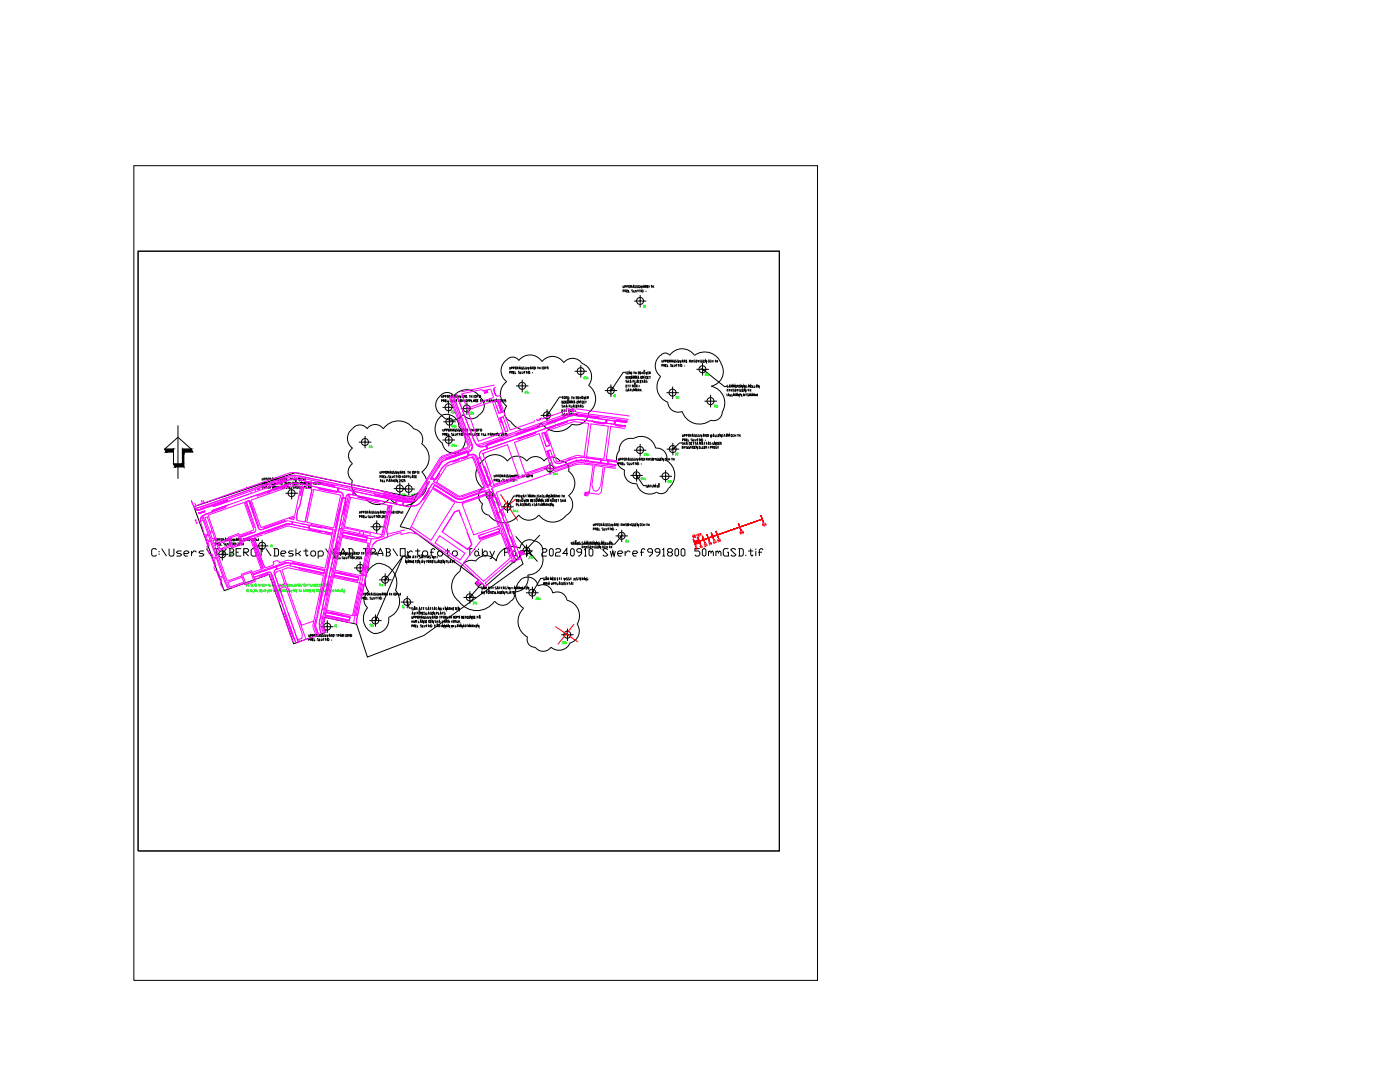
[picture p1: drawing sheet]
<svg xmlns="http://www.w3.org/2000/svg" width="279mm" height="216mm" viewBox="0 0 279 216" stroke-linecap="round" stroke-linejoin="round" font-family="sans-serif">
<defs><g id="words">
<text font-size="4" x="123.5" y="109.7">06</text>
<g font-size="4" fill="#f00">
<text x="137.6" y="111.1">0</text>
<text x="138.3" y="110.8">10</text>
</g>
<g font-size="3.5" fill="#0f0">
<text x="127.4" y="62.8">19</text>
<text x="133.3" y="92.1">08</text>
<text x="126.3" y="97">07a</text>
</g>
<g font-size="3.5" fill="#f0f">
<text x="92.1" y="84">02b</text>
<text x="108.3" y="85.7">05a</text>
<text x="88.5" y="90.3">03a</text>
<text x="96.7" y="101.6">04b</text>
<text x="44.4" y="112.2">09</text>
</g>
<text font-size="3.5" x="52.6" y="110.4">10</text>
<text font-size="3.5" fill="#f00" x="141.1" y="109.7">40</text>
<g font-size="3.1" fill="#0f0">
<text x="121.7" y="80.4">18</text>
<text x="79.4" y="122.4">16</text>
</g>
<g font-size="3.1" fill="#f0f">
<text x="58.9" y="99.8">13</text>
<text x="78.3" y="106.5" transform="rotate(-90 78.3 106.5)">14</text>
<text x="72.3" y="114.7">12</text>
<text x="66" y="126.3">11</text>
</g>
</g></defs>
<!-- layer: 0 -->
<g fill="none" stroke="#000" stroke-width=".2">
<path d="M26.7 33.1h136.5v162.5h-136.5zM27.6 50.1h127.9v119.7h-127.9zM90.5 79a3.2 3.2 0 0 1 5.3 .3M90.6 79a1.67 1.67 0 0 0-2.8 0 2.24 2.24 0 0 0 .2 3.7 2.69 2.69 0 0 0 4.4 0M95.8 79.3a2.1 2.1 0 0 1-.1 3.4M101.1 71.8a1.5 1.5 0 0 1 2.5 .1M101.1 71.8a2.64 2.64 0 0 0 0 4.3 2.98 2.98 0 0 0 0 4.9 1.91 1.91 0 0 0 .8 3.1M103.5 71.9a2.82 2.82 0 0 1 4.7 .2 2.65 2.65 0 0 1 4.3 .3M104.2 77h.1M112.1 79.2h-.5l-2.2 3.4M112.1 79.2h.3M112.3 79.2v.4"/>
<path d="M112.5 72.4a2.26 2.26 0 0 1 3.7 .1 2.76 2.76 0 0 1 1.3 4.4 3.3 3.3 0 0 1 0 5.4M112.5 79.4l.1 .1 .1-.1M112.5 79.5l.1-.4 .2 .4M112.9 79.4h.1M113 79.1l.1 .1-.1 .1M113 79.2h-.1v.4M113.1 79.4l.1 .2M113.3 79.9h.1M113.3 79.4l.1 .1M113.4 79.1l-.1 .4M113.4 79.2h.1M113.5 79.3v.3h-.1"/>
<path d="M113.5 79.9h.1M113.7 79.3v.1M113.7 79.5h.1M114 79.2h.3M114.1 79.2v.4M114.4 79.2v.4M114.5 79.3l.1 .3M114.6 79.2l-.2 .2M115 79.3h.1M115.1 79.3l.1 .1-.1 .1M115.1 79.1l.1 .1-.1 .1M115.1 79.2h-.1v.4h.1"/>
<path d="M115.4 79.3h.1M115.5 79.2h-.1v.4h.1M115.7 79.3h.2M115.7 79.2v.4M115.9 74.1h.1M115.9 79.2v.4M116.1 79.4l.1 .1 .1-.1M116.1 79.5l.1-.4 .1 .4M116.1 79h.1M116.2 79h.1M116.5 79.2l.1 .4 .1-.4M116.9 79.3h.1"/>
<path d="M117.1 79.2h-.2v.4h.2M117.2 79.4l.2 .2M117.3 79.1l.1 .1-.1 .1M117.3 79.2h-.1v.4M124.9 74.3h-.5l-2.3 3.3M124.9 75.3h.2M125 76.1l.2 .1-.3 .1M125 75.3l.1 .1-.1 .1M125 75.1l.1 .1-.1 .1M125.1 75.1h-.2v.5h.2M125.1 74.4l.1 .2h-.1M125.1 76.8h-.2v.5h.2"/>
<path d="M125.1 75.9h-.2v.2M125.2 74.2h-.2v.4M125.3 76.8h.2M125.3 78.1l.2-.5 .1 .5M125.3 75.3h.1M125.3 75.9v.5M125.3 76.8v.5M125.3 77.9h.3M125.4 74.2h.1M125.4 76.1l.2 .3M125.4 74.2l-.1 .1 .2 .2M125.5 75.1h-.2v.5h.2"/>
<path d="M125.5 74.4v.2h-.2M125.6 75.9l-.3 .3M125.6 76.8h.3M125.7 76.4l.2-.5 .1 .5M125.7 75.1l.2 .1M125.7 75.1l-.1 .5 .2-.1 .1-.2M125.7 76.2h.2M125.7 76.8v.5M125.7 77.6h.3M125.9 77.6v.5M125.9 74.2v.4l-.2-.4v.4M126 75.2l.1-.1 .1 .1"/>
<path d="M126 75.4l.1 .1 .1-.1M126 75.2v.2M126.1 74.6h.1M126.1 74.4h.1M126.1 75h.1M126.1 77.6v.4l.2-.1M126.2 77.1l.2 .2M126.2 75h.1M126.2 75.2v.2M126.3 76.8l.1 .1-.1 .1M126.3 76.2l.2-.3h-.2v.5M126.3 76.8h-.1v.5"/>
<path d="M126.4 77.6v.3M126.4 75.6v-.5l.1 .3 .2-.3v.5M126.4 74.2h.3M126.5 78.1v-.5l.2 .3 .1-.3v.5M126.5 74.2v.4M126.6 76.9l.1-.1 .1 .1M126.6 77v.2l.2-.1M126.6 76.7h.1M126.7 75.9v.5h.2M126.8 76.7h.1M126.8 74.2v.4M126.8 75.6v-.5l.2 .3 .1-.3v.5"/>
<path d="M126.8 77v.1M126.9 74.4l.1 .2M127 77.1l.2 .2M127 78.1l.1-.5 .1 .5M127 77.9h.2M127 76.4l.2-.5 .1 .5M127 74.2l-.2 .3M127.1 77v-.1l-.1-.1v.5M127.1 76.2h.2M127.3 75.6l.1-.5 .2 .5M127.3 75.4h.2M127.4 74.4h.1"/>
<path d="M127.4 77.9h.1M127.4 76.2l.1 .1M127.4 77.6l.2 .1-.2 .2M127.5 77.6l-.1 .5M127.5 76v.2M127.5 74.2l.1 .1-.1 .3M127.5 74.2h-.1v.4h.1M127.5 77.9l.1 .2M127.6 76.4h.1M127.6 76.8v.5M127.6 75.9l-.2 .1M127.8 74.4h.1"/>
<path d="M127.8 77.6v.5M127.8 76.1h.1M127.8 75.2l.1 .3 .2-.1M127.8 77.8l.2 .3M127.8 75.2l.2-.1 .1 .1M127.9 74.2h-.1v.4h.1M128 75.9h-.2v.5h.2M128 77.6l-.2 .3M128.1 74.4h.2M128.1 74.2v.4M128.1 75.2v.2M128.1 76.2l.2-.2-.1-.1-.1 .5"/>
<path d="M128.1 78v.1M128.2 75.6v-.5l.2 .3 .1-.3v.5M128.3 76.2l.1 .2M128.3 74.2v.4M128.4 74.3l.2-.1 .1 .3h-.3M128.5 74.3v.2M128.5 74.1h.1M128.5 76.4l.2-.5 .1 .5M128.6 76.2h.1M128.7 74.1h.1M128.9 74.2l.1 .4 .1-.4M128.9 76.3h.1"/>
<path d="M129 75.1l.1 .1M129 75.1h-.1v.5l.2-.1v-.2M129 76.1l.1 .1v.1M129.1 75.9h-.2l.1 .2M129.2 75.3h.2M129.3 74.4h.1M129.5 74.2h-.2v.4h.2M129.5 75.1h-.3v.5h.3M129.6 75.1h.2M129.6 74.5h.1M129.7 74.2l.1 .1-.1 .1M129.7 74.2l-.1 .4"/>
<path d="M129.7 75.1v.5M129.8 74.5v.1M131.9 70.9a2.62 2.62 0 0 0-.1 4.2 3.2 3.2 0 0 0 1.5 5.1 2.1 2.1 0 0 0 2.8 1.9 3.6 3.6 0 0 0 5.7 1.8M131.9 70.9a1.08 1.08 0 0 1 1.8 0M133.7 70.9a2.98 2.98 0 0 1 4.9 0M134.2 78.4h.1M138.6 70.9a3.5 3.5 0 0 1 5.4 1.8M140.2 73.7h.1M140.5 73.9l4.1 3.2h.5M141.9 77.1a3.4 3.4 0 0 1 2.2 5.1M144 72.7a2.94 2.94 0 0 1-2.1 4.3M145.1 77.9h.1"/>
<path d="M145.1 78.5v.6M145.2 77.9l.1-.1-.2-.1v.4M145.2 77.9l.1 .2M145.3 77.1v.2h-.2M145.3 79l.1-.4 .2 .4M145.3 76.9l-.2 .1 .2 .1M145.3 78.9h.2M145.5 77.3l.1-.4 .2 .4M145.5 77.7l.1 .2 .2-.2M145.5 77.2h.3M145.6 77.9v.2M145.7 78.6v.4h.2"/>
<path d="M145.9 77.3v-.4l.2 .2 .1-.2v.4M145.9 77.7v.4M146 77.9l.1 .2M146.1 78.6v.4h.2M146.1 77.7l-.2 .2M146.3 77.3v-.4l.2 .2 .1-.2v.4M146.4 77.6l-.1 .2 .2 .1M146.4 77.7h.1M146.4 79v-.4l.1 .2 .2-.2v.4M146.5 77.9v.2h-.2M146.7 77.9h.1M146.8 77.2l.1 .1 .1-.1"/>
<path d="M146.8 77.6l.1 .1-.1 .4M146.8 77.7h-.1v.4h.1M146.8 79l.1-.4 .2 .4M146.9 78.9h.2M146.9 78.4v.1M147 77l-.2-.1v.3M147 77v.2M147 78.4v.1M147.1 77.7l.1 .2 .2-.2M147.2 77.1h.1M147.2 77.9v.2M147.3 76.9l.1 .1-.1 .1"/>
<path d="M147.3 76.9h-.1v.4M147.3 77.1l.1 .2M147.5 78l.1 .1M147.5 78.6v.4l-.3-.4v.4M147.5 77.8v.2M147.6 77.7l-.1 .1M147.6 77.7h.1M147.6 78.8h.1M147.6 76.8l.2 .4M147.7 76.9h-.2v.4h.2M147.7 77.9v.2h-.1M147.7 78.6l.1 .1-.1 .1"/>
<path d="M147.7 78.6h-.1v.4M147.8 77.2l-.2 .1M147.9 77.8v.2M148 78.6v.4h.2M148 77.9l.1 .2-.2-.1M148.1 77.7l-.2 .1M148.2 76.9v.4l-.3-.4v.4M148.3 77.9h.1M148.3 76.9v.4M148.3 79l.2-.4 .1 .4M148.4 78.9h.2M148.4 77.7h-.1v.4h.1"/>
<path d="M148.7 76.9v.4l-.2-.4v.4M148.8 78.6h.2M148.8 77.7v.4l-.2-.4v.4M148.8 77.2l.1 .1M148.9 78.6v.4M148.9 76.9l-.1 .3M149 76.9h.1M149 77.1v.2M149.1 78.9l.2 .1M149.1 77.7l-.1 .4M149.2 78.6l-.1 .1 .3 .2M149.2 78.6h.1"/>
<path d="M149.3 77.7h.2M149.3 78.8v.2M149.4 77.3v-.4l.2 .2 .1-.2v.4M149.4 77.7v.4M149.5 79v-.4l.2 .2 .1-.2v.4M149.7 77.7v.4M149.8 77.9l.1 .2M149.8 77.1h.2M149.9 77.7l-.2 .2M149.9 79l.2-.4 .1 .4M150 78.9h.2M150 76.9h-.2v.4h.2"/>
<path d="M150.2 76.9v.4h.2M150.4 78.8h.1M150.5 78.6l.1 .1-.1 .1M150.5 76.9v.4h.2M150.5 78.6l-.1 .4M150.5 78.8l.1 .2M150.8 78.6v.4M150.8 77.3l.2-.4 .1 .4M150.9 77.2h.2M150.9 78.7l.1 .3M151 78.6l-.2 .3M151.1 78.5v.6"/>
<path d="M151.5 76.9v.4l-.2-.4v.4M32.9 89.6l2.6-2.4 2.7 2.4h-1.8v3h-1.8v-3zM35.5 84.9v10.6M70.3 92.5a2.05 2.05 0 0 0 0 3.4 2.63 2.63 0 0 0 2.6 3.5 2.98 2.98 0 0 0 4.9 0 3.5 3.5 0 0 0 5.7 0M72.9 88.2h.1M73.3 85.5a1.96 1.96 0 0 1 3.2 .1 3.7 3.7 0 0 1 6.1 0M73.3 85.6a1.8 1.8 0 0 0-3 0 2.34 2.34 0 0 0 .1 3.8 1.88 1.88 0 0 0 0 3.1M79.8 97.5h.1M81.6 97.6h.1M82.5 85.6a2.1 2.1 0 0 1 1.6 3M84.2 94.2a3.2 3.2 0 0 1-.7 5.2M84.2 88.6a3.4 3.4 0 0 1 0 5.6"/>
<path d="M88.3 88.4a3.4 3.4 0 0 1 0-5.6 2.49 2.49 0 0 1 3.3 2.4 3 3 0 0 1 0 5M89.5 81.3h.1M89.7 84.2h.1M96.3 92a3 3 0 0 1 5 0 2.35 2.35 0 0 1 3.8 0M96.4 92a3.3 3.3 0 0 0-.1 5.4 1.93 1.93 0 0 0 0 3.1M101.9 84.1a3.7 3.7 0 0 0 6.2 .3M103 99h-.5l-1 1.8M103 99h.2M103 99.9h.2M103.1 98.8l.2 .1-.2 .1M103.1 99.7l.2 .1-.2 .3M103.2 98.8h-.2v.4"/>
<path d="M103.2 99.7h-.2v.4h.2M103.4 99h.1M103.4 99.9h.2M103.5 99l.1-.2h-.2v.4M103.6 99l.1 .2M103.6 99.7h-.2v.4h.2M103.8 99.7v.4M103.8 99.9h.2M103.8 98.8v.4M104 98.8l.1 .4 .2-.4M104 99.7v.4M104.1 99.8l.1-.1 .2 .1"/>
<path d="M104.1 99.8l.1 .3 .2-.3M104.2 99.6h.1M104.4 99.6h.1M104.4 99.2l.1-.4 .2 .4M104.4 99.1h.2M104.5 99.7l.2 .4 .1-.4M104.8 98.8h.3M104.9 98.8v.4M104.9 99.9h.2M105.2 92a2.05 2.05 0 0 1 3.4 0 2.03 2.03 0 0 1 3.2 0 1.56 1.56 0 0 1 1.7 2 2.97 2.97 0 0 1 0 4.9 2.39 2.39 0 0 1-.4 3.9M105.2 99.7h-.3v.4h.3M105.3 99.9h.1"/>
<path d="M105.4 99.7l.1 .1-.1 .1M105.4 99.2v-.4l.1 .2 .2-.2v.4M105.4 99.7h-.1v.4M105.5 99.9v.2M105.8 99.2l.2-.4 .1 .4M105.9 99.1h.1M105.9 99.9h.1M106 99.7l.1 .1-.1 .3M106 99.7h-.1v.4h.1M106.3 99l.2 .2M106.3 99.9h.1M106.4 99v-.2h-.1v.4"/>
<path d="M106.4 99.7h-.1v.4h.1M106.6 98.8v.4M106.7 99.7l.1 .1M106.7 99.7l-.1 .4h.2v-.3M106.7 98.9l.1 .3M106.8 98.8l-.2 .3M106.9 99.8l.1-.1 .1 .1M107 99.8v.2M107 99.6h.1M107.1 99.6h.1M107.2 99.8l-.1 .2h-.2M107.2 98.7v.6"/>
<path d="M107.6 99v.2l-.3-.1M107.6 98.8h-.2l.2 .2M107.8 98.8v.4M107.9 98.9l.1 .3M108 98.8l-.2 .3M108.1 84.4a3.7 3.7 0 0 0 6 .3M108.2 100h.3M108.4 98.9l-.2-.1v.3h.2M108.4 98.9v.2M108.5 98.8v.4h.2M108.8 99.8l.1-.1 .1 .1M108.8 99.8v.2h.2"/>
<path d="M108.9 99.2l.1-.4 .2 .4M108.9 99.1h.2M109.1 99.8v.2M109.6 98.8v.4l-.3-.4v.4M109.8 93.5h.1M109.8 99.9l.3 .2M109.8 99l.1 .2-.2-.1M109.9 98.8h-.3l.3 .2M109.9 99.7l.1 .1-.1 .1M109.9 99.7h-.1v.4M110.1 99.2v-.4l.1 .2 .2-.2v.4M110.2 99.8l.1-.1 .1 .1"/>
<path d="M110.2 99.8v.2h.2M110.2 99.6h.1M110.4 99.6h.1M110.4 99.8v.2M110.5 99.2l.1-.4 .2 .4M110.5 99.1h.2M110.6 99.9h.1M110.7 99.7l.1 .1-.1 .1M110.7 99.7h-.1v.4M110.7 99.9l.1 .2M110.9 99l.3 .2M111 99.9h.1"/>
<path d="M111 98.8l.1 .1-.1 .1M111 98.8h-.1v.4M111.2 99.7h-.2v.4h.2M111.3 98.8v.4M111.3 99.7h.2M111.4 98.9l.1 .3M111.4 99.7v.4M111.5 98.8l-.2 .3M111.7 98.7v.6M111.9 99.9l.2 .1-.1 .1M112 99.7l-.1 .2M112 99.7h.1"/>
<path d="M112.1 98.8h.2M112.1 81.2l.2 .1M112.1 80.1l.3 .1-.2 .3h-.1zM112.1 80.3h.2M112.2 98.8v.4M112.2 80.8v.2l.2 .1M112.2 80.9h.2M112.3 99.7v.4M112.3 81.1v.2M112.4 99.9l.1 .2M112.4 98.8v.4M112.5 99.7l-.2 .2"/>
<path d="M112.5 98.9l.2 .3M112.5 80.3h.2M112.6 80.9v.4M112.6 81l.2 .3M112.7 98.8l-.3 .3M112.7 100h.2M112.7 80.1h-.2v.4h.2M112.8 80.9l-.2 .2M112.9 81.3l.2-.4 .1 .4M113 80l.1 .2-.1 .3M113 80.1h-.1v.4h.1M113 81.2h.2"/>
<path d="M113.4 82.9l.1 .1 .1-.1M113.5 82l.2 .2M113.5 80.2l-.2-.1-.1 .3h.3M113.5 80.2v.2M113.6 81.7l.1 .2-.1 .1M113.6 81.8h-.1v.4M113.6 81.1h.1M113.6 80.5v-.4l.2 .2 .1-.2v.4M113.6 82.6v.3M113.6 81.1l.1-.1-.1-.1v.4M113.7 83v-.4l.2 .2 .1-.2v.4M113.9 81.8l.1 .1-.1 .3z"/>
<path d="M113.9 81.6v.1M114 80.9v.4h.1M114 81.6v.1M114 80.5v-.4l.2 .2 .1-.2v.4M114.2 83l.1-.4 .2 .4M114.2 82l.2 .2M114.2 82.9h.2M114.3 81.3l.1-.4 .2 .4M114.3 81.2h.2M114.3 81.7l.1 .2-.1 .1M114.3 81.8h-.1v.4M114.5 80.5l.1-.4 .2 .4"/>
<path d="M114.6 80.4h.1M114.6 82.8h.1M114.7 82.8l.1-.2h-.2v.4M114.8 81.8v.4M114.8 82.8l.1 .2M114.9 80.9h-.2v.3l.2 .1M115 82.6v.4M115 81.1h.2M115.1 82.7l.1 .3M115.2 80.9h-.2v.4h.2M115.2 82.6l-.2 .2M115.3 80.2l-.2-.1v.3h.2"/>
<path d="M115.4 83h.1M115.4 80.2v.2M115.4 81.1h.1M115.5 80.9l.1 .1-.1 .1M115.5 80.5v-.4l.2 .2 .1-.2v.4M115.5 80.9h-.1v.4M115.5 81.1l.1 .2M115.7 81.3l.2-.4 .1 .4M115.8 81.2h.2M116.1 80.1l.2 .1-.1 .3zM116.2 81l.2 .1M116.3 80.8l-.1 .2"/>
<path d="M116.3 80.9h.1M116.4 81.1v.2l-.2-.1M116.5 80.3h.1M116.7 80.1h-.2v.4h.2M116.8 80.1h.3M116.9 80.1v.4M117.5 82.3a2.48 2.48 0 0 1-3.4 2.3M123.6 90a2.43 2.43 0 0 0 1.1 3.8M124.6 93.8a2.22 2.22 0 0 0 2.5 2.7M127.1 96.5a2.6 2.6 0 0 0 3.9 1.7 1.51 1.51 0 0 0 2.4-.7M127.8 89.8h.1M130.8 89.4a2.94 2.94 0 0 0-4.4-1.9 2.32 2.32 0 0 0-2.8 2.5"/>
<path d="M130.9 89.4a2.01 2.01 0 0 1 2.1 2.5 3.4 3.4 0 0 1 .4 5.6M132.8 95h.1M138.1 88.3h-.2v.4h.2M138.3 88.3h.2M138.3 89l.2 .2M138.3 89.1h-.1v.4h.1M138.4 88.3v.4M138.5 89.2l-.2 .3M138.6 89.3h.2M138.6 88.3h.3M138.8 88.3v.4M138.8 89.1h-.2v.4h.2"/>
<path d="M139 88.7l.1-.4 .2 .4M139.1 88.6h.2M139.2 89.1v.4l-.3-.4v.4M139.5 89.3h.2M139.7 88.7v-.4l.1 .2 .1-.2v.4M139.7 89.1h-.2v.4h.2M139.9 89.1v.4h.1M140.1 88.7l.1-.4 .1 .4M140.1 88.6h.2M140.1 88.1v.1M140.2 89.1v.4h.2M140.3 88.1v.1"/>
<path d="M140.5 88.3h.2M140.5 89.3h.2M140.6 88.3v.4M140.7 89.1h-.2v.4h.2M140.8 89.3h.2M140.9 88.3h.2M140.9 89.3l.1-.2h-.2v.4M141 88.3v.4M141 89.3l.1 .2M141.3 88.7l.1-.4 .2 .4M141.3 88.6h.2M141.4 89.1v.4"/>
<path d="M141.7 88.6l.1 .1M141.7 88.5h.2l-.1 .2M141.8 89.3h.1M141.8 80.1h.1M141.9 88.3h-.2v.2M141.9 89.3l.1-.2h-.2v.4M142.2 89.3l.2 .2M142.2 88.6l.1 .1 .2-.1M142.2 88.3v.3M142.3 89.1l.1 .1-.1 .1M142.3 89.1h-.1v.4M142.5 88.3v.3"/>
<path d="M142.5 89.2l.1-.1 .1 .1M142.5 89.2l.1 .3 .1-.3M142.9 88.3v.4l-.3-.4v.4M143 89.1l-.1 .4M143.1 88.3l.2 .1-.2 .3M143.1 88.3v.4M143.2 89.1l.1 .1M143.3 89.5h.1M143.3 89.3v.1M143.3 89.2v.1M143.4 88.5h.2M143.6 88.3h-.2v.4h.2"/>
<path d="M143.7 88.5h.1M143.8 88.5l.1-.2h-.2v.4M143.9 88.5l.1 .2M144.1 82.2a1.76 1.76 0 0 1-2.3 1.6M31.2 109.7l-.2-.2h-.5l-.2 .2v1l.2 .3h.5l.2-.3M31.8 109.9v.3M31.8 110.4v.3M32.3 109.5l.9 1.5M33.7 109.5v1.2l.3 .3h.5l.2-.3v-1.2M36.2 109.9h-.7l-.3 .3 .3 .2h.5l.2 .3-.2 .3h-.8M36.7 110.4h.8l.2-.2-.2-.3h-.5l-.3 .3v.5l.3 .3h.5M38.2 109.9v1.1"/>
<path d="M38.7 101.1l20.2-6.8 21.7 4.6 1.4 .2 1.4-.7-3.6 6.7 2.2 .5 13.5 10.1-.7 .7 .7 .7 .7-.7 .6 .7 7-6.1 .6 1.5-19.8 14.3-11.3 4.3-2.1-6.6-6.3-1.3-.4 1.6 .5 1.4-6.4 2.2-4.9-13.8-9 3.3zM39.2 110.2l-.3-.3h-.2l-.5 .5M40.7 109.9h-.7l-.3 .3 .3 .2h.4l.3 .3-.3 .3h-.7M41.2 109.5l1 1.5M42.7 109.5h.9M43.2 109.5v1.5M48.6 110.2h.8l.2-.3v-.2l-.2-.2h-.8v1.5M48.9 110.2l.7 .8M51.1 109.5h-.7l-.3 .2v1l.3 .3h.7v-.8h-.3M58.5 109.9h-.7l-.2 .3 .2 .2h.5l.2 .3-.2 .3h-.7M59.1 109.5v1.5M59.5 110.4l.5 .6"/>
<path d="M60 109.9l-.5 .5h-.4M60.5 109.9h1M61 109.5v1.2l.3 .3 .2-.3M62 110.2l.3-.3h.5l.2 .3v.5l-.2 .3h-.5l-.3-.3zM63.5 110.2l.3-.3h.5l.2 .3v.5l-.2 .3h-.8M63.5 109.9v1.6M65 109.5l1 1.5M67.5 109.7l-.3-.2h-.5l-.2 .2v1l.2 .3h.5l.3-.3M68 111v-.6l.5-.9 .5 .9v.6M68 110.4h1M69.5 109.5h.7l.2 .2v1l-.2 .3h-.7M69.7 109.5v1.5"/>
<path d="M72.4 109.5h1M72.9 109.5v1.5M73.6 118a1.97 1.97 0 0 0-.2 3.3M73.9 110.2h.8l.2-.3v-.2l-.2-.2h-.8v1.5M75.4 111v-.6l.5-.9 .5 .9v.6M75.4 110.4h1M75.5 112.4a3.7 3.7 0 0 0-1.9 5.7M75.5 112.4a3.9 3.9 0 0 1 3.4 5.4 3.4 3.4 0 0 1-1.3 5.4 2.73 2.73 0 0 1-3.2 3.2M76.9 115.7h.1M76.9 109.5h.7l.3 .2v.2l-.3 .3M77.1 110.2h.5l.3 .2v.3l-.3 .3h-.7M77.1 109.5v1.5"/>
<path d="M78.4 109.5l1 1.5M79.9 109.5h1v1.5h-1zM80.4 111l-3.3 4.4M80.9 111.2l.1 .1M80.9 111h-.5l-5.3 12.5M81 111l-.1 .3M81.1 111h.1M81.1 111.1l.1 .3h-.1M81.2 111.8v.5l-.3-.5v.5M81.3 111.4l.2-.4 .1 .4M81.3 112.3l.1-.5 .2 .5M81.4 111.3h.2"/>
<path d="M81.4 112.2h.1M81.4 109.9v1.1M81.4 111.7v.1M81.5 111.7v.1M81.7 112.1l.3 .2M81.7 111.2h.2M81.9 111.2v-.2h-.2v.4M81.9 112.1v-.2l-.2-.1v.5M81.9 111.2l.1 .2M82.1 111.8v.5M82.1 112.1h.2M82.3 111.4l.2-.4 .1 .4"/>
<path d="M82.3 110.2l-.2-.3h-.2l-.5 .5M82.3 111.8v.5M82.4 111.3h.2M82.5 112.1h.1M82.7 111.8h-.2v.5h.2M82.8 111h.2M82.8 111.8h.3M82.8 109.9h1.1M82.9 111v.4M82.9 111.8v.5M83.1 111h.3M83.2 112.1h.2"/>
<path d="M83.3 111v.4M83.4 109.5v1.2l.2 .3 .3-.3M83.4 111.8h-.2v.5h.2M83.8 111.8v.5l-.2-.5v.5M83.8 110.9l-.1 .2 .2 .1M83.8 111h.1M83.9 111.2v.2l-.2-.1M84.1 111.4l.1-.4 .2 .4M84.1 112.3l.1-.5 .2 .5M84.1 111.3h.2M84.2 110.8h.1M84.2 112.2h.2"/>
<path d="M84.3 110.8h.1M84.3 110.2l.3-.3h.5l.2 .3v.5l-.2 .3h-.5l-.3-.3zM84.5 111.8l.2 .5 .1-.5M84.5 111h.3M84.6 111v.4M84.9 111h.2M85 111v.4M85.2 112.1h.1M85.3 111.4l.1-.4 .2 .4M85.3 111.8h-.1v.5M85.3 111.3h.2M85.5 112l.1-.2 .1 .2"/>
<path d="M85.5 112.2l.1 .1 .1-.1M85.5 112v.2M85.6 111.7v.1M85.7 111.7v.1M85.7 112v.2M85.8 111.1l.1 .1M85.8 110.9l-.1 .2M85.8 111h.1M85.8 110.2h.8M85.9 111.2v.2l-.2-.1M85.9 112.1h.1M86 112.1l.1-.1-.2-.2v.5"/>
<path d="M86 112.1l.1 .2M86.3 112.1h.1M86.4 111.8h-.1v.5h.1M86.5 111v.4l-.2-.4v.4M86.7 111.2l.1 .1 .1-.1M86.7 111v.3M86.7 112.1h.1M86.8 112.1v.1h-.2M86.8 111.9h-.2v.1M86.8 109.7l-.2-.2h-.3l-.2 .2v1.3M86.9 111v.3M87 111.8v.5h.2"/>
<path d="M87.2 111v.4M87.3 112.3l.2-.5 .1 .5M87.3 110.2l.3-.3h.5l.2 .3v.5l-.2 .3h-.5l-.3-.3zM87.3 112.2h.2M87.7 112.2l.1 .1M87.8 112v.2M87.8 111.8l-.1 .2M87.8 111.8h.2M87.9 112.1l.1 .2h-.2M88.1 112.1h.2M88.3 111.8h-.2v.5h.2M88.7 111.8v.5l-.3-.5v.5"/>
<path d="M88.8 109.9h1M89 112.1h.2M89.1 111.8l.1 .2-.1 .1M89.2 111.8h-.2v.5M89.3 109.5v1.2l.2 .3 .3-.3M89.4 111.8v.5h.2M89.7 112.3l.2-.5 .1 .5M89.8 112.2h.2M90.2 111.8h.2M90.3 110.2l.3-.3h.5l.2 .3v.5l-.2 .3h-.5l-.3-.3zM90.3 111.8v.5M90.5 112.2l.2 .1"/>
<path d="M90.6 112.1h.1M90.7 112.1v.2M90.7 111.9h-.2l.1 .1M91.8 114a3.6 3.6 0 0 0-.2 6 4.3 4.3 0 0 0 7.1 0M93.3 109.5h1M93.8 119.2h.1M93.8 109.5v1.5M94.7 110.2l.3-.3h.3l.2 .3v.5l-.2 .3h-.3l-.3-.3zM94.7 109.5v.2M95.5 109.5v.2M95.5 110.7l.3 .3M96.1 118.4l.1-.4 .1 .4"/>
<path d="M96.1 117.2h-.6l-1.5 1.7M96.1 117.2v.2M96.1 117.4l.1 .1M96.1 118.4h.2M96.2 117.1l-.1 .1M96.2 117.1h.1M96.2 117.3l.1 .3h-.1M96.3 109.5v1.5M96.4 117.6l.2-.5 .1 .5M96.5 118l.1 .4 .1-.4M96.5 117.4h.2M96.7 109.9h.3l.2 .3v.5l-.2 .3h-.3l-.4-.6z"/>
<path d="M96.9 117.3h.1M97 117.1l.1 .1-.1 .1M97 117.1h-.1v.5M97 117.3l.1 .3M97.1 118.2h.2M97.3 118h-.2v.4M97.4 118.1h.2l-.1 .3zM97.5 117.6l.1-.5 .1 .5M97.5 117.9h.1M97.5 117.4h.2M97.5 102.7a3.7 3.7 0 0 0 6 0M97.6 117.9h.1"/>
<path d="M97.7 109.9l.5 1.1M97.8 118.3l.2 .1M97.9 117.1h.2M97.9 118l.1 .1-.1 .1M97.9 118h-.1v.4M98 117.1v.5M98.2 118.2h.1M98.3 117.1h.2M98.4 118h-.2v.4h.2M98.4 117.1v.5M98.6 118l-.1 .1 .2 .2M98.6 118h.1"/>
<path d="M98.7 118.2v.2h-.2M98.7 109.9l-.7 1.6h-.3M98.8 117.5h.1M98.9 118v.4h.2M98.9 117.1l-.1 .1 .2 .1M98.9 117.1h.1M99 117.4v.2M99.1 111.9a2.5 2.5 0 0 0-4.2 .1 2.26 2.26 0 0 0-3.1 2M99.2 117.6l.2-.5 .1 .5M99.2 118.4l.2-.4 .1 .4M99.2 117.4h.2M99.3 117h.1"/>
<path d="M99.3 118.4h.2M99.4 117h.1M99.7 117.1h.2M99.7 117.1v.5M99.8 118l-.1 .3 .1 .1M99.8 118h.1M99.8 118.2l.1 .2h-.1M100 117.1h.2M100 118.2h.2M100.1 117.1v.5M100.2 118h-.2v.4h.2M100.4 117.6l.1-.5 .2 .5"/>
<path d="M100.5 117.4h.1M100.6 118v.4l-.2-.4v.4M100.7 110.2h.8l.2-.5-.2-.2h-.8v1.5M100.8 117.5h.1M100.9 117.3l.1 .1-.1 .2M101 118.3h.1M101 117.1h-.2l.1 .2M101 118.2l.1-.1-.1-.1v.4M101.3 118v.4h.2M101.6 117.1v.5l-.2-.5v.5M101.6 118.4l.2-.4 .1 .4M101.7 118.4h.2"/>
<path d="M101.8 117.4l.1 .1 .1-.1M101.8 117.1v.3M102 117.1v.3M102.1 118h.2M102.2 110.2l.2-.3h.3l.3 .3v.5l-.3 .3h-.3l-.2-.3zM102.2 118v.4M102.4 117.1v.5M102.4 118.1a1.16 1.16 0 0 1-.5 1.9 1.91 1.91 0 0 1-3.2 0M102.5 118.2l.2 .1M102.6 118l-.1 .2M102.6 118h.1M102.6 118.2l.1 .2h-.3"/>
<path d="M102.9 117.1v.5l-.2-.5v.5M102.9 107l4.4 5.1M103 110.7l.2 .3M103 100.8h.2M103.1 117.6l.1-.5 .1 .5M103.1 117.4h.2M103.1 117h.1M103.1 100.5l.2 .1-.2 .1M103.2 100.5h-.2v.4M103.3 117h.1M103.4 100.5v.4h.2M103.5 117.3l.2 .3"/>
<path d="M103.5 102.8a2.43 2.43 0 0 0 4 0M103.6 117.1l.1 .1-.1 .1M103.6 117.1h-.1v.5M103.7 109.9v1.1M103.8 100.9l.1-.4 .2 .4M103.8 100.8h.2M103.9 117.1v.5M103.9 117.3h.2M104.1 117.1v.5M104.3 117.3h.1M104.3 100.5l-.1 .1 .1 .3M104.3 115.4a3.7 3.7 0 0 0 .2 6"/>
<path d="M104.3 115.4a2.1 2.1 0 0 1 3.1 1.5M104.3 100.9h.1M104.3 100.5h.1M104.4 117.1h-.1v.5h.1M104.5 100.7h.2M104.6 117.1h.2M104.7 110.2l-.3-.3h-.2l-.5 .5M104.7 117.1v.5M104.7 100.5h-.2v.4h.2M104.9 100.8l.1-.3h-.1v.4M105 117.3h.1M105 100.8l.1 .1"/>
<path d="M105.1 109.9h.1M105.2 117.1h-.2v.5h.2M105.2 109.5v1.5M105.2 100.9l.2-.4 .1 .4M105.3 100.8h.2M105.5 117.1v.5l-.2-.5v.5M105.7 110.4l.5 .6M105.7 100.5h.1M105.7 100.7l.2 .1-.2 .1M105.8 100.5l-.1 .2M106.2 109.9l-.5 .5h-.5M106.3 118.3h.1"/>
<path d="M106.3 100.5v.4M106.5 107.9a1.97 1.97 0 0 1 1.7 2.8M106.5 107.9a1.94 1.94 0 0 0-2.7 1.5 3.3 3.3 0 0 0-4.8 2.6M106.6 100.6l.1 .3M106.8 100.7v.2h-.1M106.8 100.5l-.2 .1M107 100.9l.1-.4 .1 .4M107 100.8h.2M107.4 100.1v-.4l.1 .2 .1-.2v.4M107.4 100.5h.2M107.4 116.9a1.97 1.97 0 0 1 2.9 1.4 1.93 1.93 0 0 1 2.8 1.4M107.5 100.5v.4"/>
<path d="M107.5 102.7a3.4 3.4 0 0 0 5.6 0M107.7 106.8l-5.2 5.6M107.8 100.1v-.4l.1 .2 .2-.2v.4M107.8 100.5l.1 .4 .1-.4M108.2 100.9v-.4l.1 .3 .2-.3v.4M108.2 109.7l.2-.2h.5l.2 .2v.2l-.2 .3h-.5l-.2 .2v.6h.9M108.2 110.7a3 3 0 0 1-2.9 4 2.75 2.75 0 0 1-2.9 3.4M108.2 100.1l.1-.4 .2 .4M108.5 115.4v.3M108.5 116.2v.5M108.6 100.9l.1-.4 .2 .4M108.6 100.8h.2"/>
<path d="M108.7 115.5v.2l-.2-.1M108.7 116.4h.1M108.7 115.3l-.8 .1-1.5 2.5M108.7 116.2l.1 .1-.1 .3M108.8 116.2v.5M108.9 115.7l.1-.4 .1 .4M108.9 115.7h.2M109 100.8l.3 .1M109.1 116.5l.1-.1-.1-.2v.5M109.1 100.7l.1-.2h-.2v.4M109.2 116.5l.1 .2M109.2 100.1v-.4l.1 .2 .2-.2v.4"/>
<path d="M109.3 115.6l.2 .1M109.4 100.5v.4M109.4 115.5l.1-.2h-.2v.4M109.4 116.7l.2-.5 .1 .5M109.5 100.7l.1 .2M109.5 116.5h.1M109.6 109.7l.3-.2h.3l.2 .2v1l-.2 .3h-.3l-.3-.3zM109.6 100.5l-.2 .3M109.8 100.7h.1M109.9 115.7v-.4l.1 .3 .2-.3v.4M110 100.5h-.2v.4h.2M110 116.2v.3"/>
<path d="M110 116.5l.1 .1 .1-.1M110.3 115.5h.1M110.3 116.2v.3M110.4 100.5v.4l-.3-.4v.4M110.4 116.5l.2-.1v-.1l-.2-.1v.5M110.5 100.9h.1M110.5 115.3h-.2v.4h.2M110.7 115.3l.2 .1M110.7 115.3h-.1v.4h.1M110.8 116.5l.2-.1v-.1l-.2-.1v.5M110.9 115.4l-.2 .3M110.9 109.7l.2-.2h.5l.3 .2v.2l-.3 .3h-.5l-.2 .2v.6h1"/>
<path d="M111.2 116.2v.5h.2M111.2 115.5h.1M111.4 115.3h-.2v.4h.2M111.5 116.7l.1-.5 .2 .5M111.5 115.3h.3M111.5 116.5h.3M111.6 116.1h.1M111.6 115.3v.4M111.7 116.1h.1M111.8 100.1h.2M111.9 115.3h.2M112 115.3v.4"/>
<path d="M112.1 116.4l.1 .3-.3-.2M112.2 116.2l-.2 .1-.1 .2M112.3 116.5l.1 .1M112.4 116.2l-.1 .3M112.4 116.2h.2M112.5 115.3l.1 .4 .2-.4M112.5 116.4l.1 .3h-.2M112.6 100.1l.2-.4 .1 .4M112.7 116.6h.1M112.7 116.4l.2 .1M112.9 116.2h-.2v.2M112.9 116.5l-.1 .2"/>
<path d="M112.9 115.3v.4M113.1 116.2l.1 .3 .2-.3M113.1 115.5l.1 .1M113.1 115.3v.2M113.1 115.3h.2M113.2 119.8a3.2 3.2 0 0 1 2 4.8M113.2 115.5v.2h-.2M113.2 116.5v.2M113.4 110.4h-1l.7-.9v1.5M113.5 115.5l.2 .2h-.3M113.5 116.2h.2M113.5 115.3v.2"/>
<path d="M113.5 115.3h.1M113.6 116.2v.5M113.8 115.3h.2M113.9 116.7l.1-.5 .2 .5M113.9 115.3v.4M113.9 116.5h.2M114.1 109.5h.2l.3 .2v1l-.3 .3h-.2l-.2-.3v-1zM114.1 108.3l.1 .3M114.2 108.2l-.2 .2M114.3 116.2v.5M114.4 108.4l.2 .2M114.4 115.7h.1"/>
<path d="M114.5 108.4l.1-.2h-.2v.4M114.5 115.6l-.1 .1M114.6 115.3v.4M114.7 115.3v.4l.2-.1M114.8 108.6l.1-.4 .2 .4M114.8 108h.1M114.8 108.5h.2M114.9 115.3v.4M115 108h.1M115.1 115.7h.1M115.1 115.5l.1 .1M115.1 115.3v.2"/>
<path d="M115.1 115.3h.1M115.2 108.2l.1 .4 .2-.4M115.2 115.5v.2M115.4 115.3h.3M115.6 115.3v.4M115.6 108.5l.1 .1M115.7 108.1l-.1 .2 .2 .1M115.7 108.2h.1M115.8 108.4l-.1 .2M115.8 115.5h.2M116 115.3h-.2v.4h.2M116.1 110.2h-.7l-.3-.3v-.2l.3-.2h.4l.3 .2v.7l-.5 .6h-.2"/>
<path d="M116.2 115.6l.2 .1M116.2 109.2h.1M116.2 108.3l.2 .1M116.3 108.1l-.1 .2M116.3 109l.1 .1-.1 .1M116.3 115.3l.1 .1-.1 .1M116.3 108.2h.1M116.3 109h-.1v.4M116.3 115.3h-.1v.4M116.3 109.2l.1 .2M116.4 108.4v.2l-.2-.1M116.5 109l.2 .2 .1-.2"/>
<path d="M116.5 115.3v.4M116.6 108.6l.1-.4 .1 .4M116.6 109.7l.2-.2v1.5M116.6 111h.5M116.6 108.5h.2M116.7 109.2v.2M116.9 115.3v.4l-.2-.4v.4M117 108.6v-.4l.1 .2 .2-.2v.4M117 109v.4M117.1 115.4l.1 .3M117.1 109.1l.1 .3M117.2 115.3l-.1 .1"/>
<path d="M117.2 115.3h.1M117.2 115.5l.1 .2h-.1M117.2 109l-.2 .2M117.4 108.5l.1-.3 .1 .3M117.4 109.1l.2 .1M117.4 108.4l.1 .1 .1-.1M117.5 109.2l.1 .2-.3-.1M117.6 109.7l.2-.2h.3l.2 .2v1l-.2 .3h-.3l-.2-.3zM117.6 108.9h-.2v.2M117.8 109.1h.1M117.8 108.4l.2 .2M117.8 108.9l.1 .1-.1 .1"/>
<path d="M117.9 109l-.1 .4 .1-.2-.1-.1M117.9 108.2l.1 .1-.1 .1M117.9 108.2h-.1v.4M118.2 109l.1 .2 .1-.2M118.3 108.1l.1 .4M118.3 108.2v.4M118.3 109.2v.2M118.4 108.4l-.1 .2M118.6 109.1v.2l.2 .1-.1-.3M118.8 108.2v.4l-.2-.4v.4M118.8 109l-.2 .1M119 109.1l.1 .2"/>
<path d="M119 108.2v.4M119.1 109l-.1 .1M119.1 109h.1M119.1 109.1v.3M119.3 108.2v.4l-.2-.4v.4M119.3 109.1h.2M119.5 109h-.2v.4h.2M119.6 108.3l.1 .3-.2-.2M119.7 108.2h-.2v.3M119.9 109v.4l-.2-.4v.4M120.1 108.6v-.4l.1 .2 .1-.2v.4M120.2 109.1l.1-.1 .1 .1"/>
<path d="M120.2 109.1l.1 .2 .1-.1M120.5 108.3h.1M120.5 109.1v.2M120.6 109.1l.1 .2M120.7 108.2h-.2v.4h.2M120.7 108.9l-.1 .1M120.7 109.4h.1M120.7 109h.1M120.8 108.2v.4h.2M120.9 109.1h.3M120.9 109v.4M121.2 108.2v.4h.1"/>
<path d="M121.2 109v.4M121.3 109.7l-.2-.2h-.5l-.3 .2 1 1-.2 .3h-.5l-.3-.3M121.5 108.6l.1-.4 .2 .4M121.5 108.5h.2M121.5 109h.3M121.6 109v.4M121.8 109.9l.2 1.1 .3-1.1 .3 1.1 .2-1.1M121.9 109v.4M122 109.1l.1 .3M122.1 108.2v.4l-.2-.4v.4M122.1 109l-.2 .2M123.8 107.2l-1.1 1.4h-8.7v-.4"/>
<path d="M127.8 110.2h.7M128.7 109.7l-.2-.2h-.3l-.2 .2v1.3M130.2 110.2h-.7l-.3-.3v-.2l.3-.2h.5l.2 .2v.7l-.4 .6h-.3M131.7 110.2h-.7l-.3-.3v-.2l.3-.2h.5l.2 .2v.7l-.5 .6h-.2M132.2 109.7l.3-.2v1.5M132.2 111h.5M133.4 110.2l-.2-.3 .2-.4h.5l.3 .2v.2l-.3 .3h-.5l-.2 .2 .2 .6h.5l.3-.3v-.3l-.3-.2M134.7 109.7l.3-.2h.2l.2 .2v1l-.2 .3h-.2l-.3-.3zM135.9 109.7l.3-.2h.2l.3 .2v1l-.3 .3h-.2l-.3-.3zM143.4 110.2l.2-.3 .3 .3v.8M145.4 109.5h-.8l-.2 .2v1l.2 .3h.8v-.8h-.3M146.9 109.7l-.3-.2h-.5l-.3 .2 1.1 1-.3 .3h-.5l-.3-.3"/>
<path d="M147.4 109.5h.7l.2 .2v1l-.2 .3h-.7M147.6 109.5v1.5M148.8 110.7v.3M149.3 109.9h1M149.8 109.5v1.2l.3 .3 .2-.3M150.8 109.5v.2M150.8 109.9v1.1M151.3 110.2h.8M152.3 109.7l-.2-.2h-.3l-.2 .2v1.3M73.4 121.2a3.2 3.2 0 0 0 1 5.1M74.9 123.8h.1M83.2 122.3h.2"/>
<path d="M83.4 122.2h-.2v.4M83.6 122.4l.1 .2 .1-.2M83.6 121.7l.1-.5 .2 .5M83.6 122h.1M83.7 121.6h.2M83.8 122.3l-.2-.1v.3M83.8 122h.1M83.8 122.3v.2M83.9 122.4h.2M84 121.2h.3M84.1 122.4v-.2h-.2v.4M84.1 122.4l.1 .2"/>
<path d="M84.2 121.2v.5M84.3 122.3h.2M84.4 121.2h.3M84.5 122.2h-.2v.4h.2M84.5 121.2v.5M84.7 122.3l.2 .1M84.7 122.1v.2M84.7 122.2h.1M84.9 122.4v.2l-.2-.1M85 121.5l.2 .1h-.2M85 122.2v.4h.3M85.2 121.3h-.2v.1"/>
<path d="M85.4 121.7l.1-.5 .1 .5M85.4 122.6l.1-.4 .2 .4M85.4 121.6h.2M85.4 121.1v.1M85.4 122.5h.2M85.6 121.1v.1M85.8 121.2h.2M85.8 122.4l.1 .2M85.9 121.2v.5M86 122.3l.1 .3h-.2M86.1 122.2h-.3v.3M86.2 121.2h.2"/>
<path d="M86.2 122.3h.2M86.3 121.2v.5M86.4 122.2h-.2v.4h.2M86.6 121.7l.1-.5 .1 .5M86.6 121.6h.2M86.8 122.2v.4l-.3-.4v.4M87.1 122.4h.1M87.2 121.3h-.2l.2 .3h-.3M87.2 122.2l.1 .1-.1 .1M87.2 122.2l-.1 .4M87.5 122.2v.4h.2M87.8 121.2v.5l-.3-.5v.5"/>
<path d="M87.8 122.6l.2-.4 .1 .4M87.8 122.5h.3M87.9 121.2v.4M87.9 121.6l.1 .1 .1-.1M88.2 121.2v.4M88.3 122.2h.2M88.3 122.2v.4M88.5 121.2v.5M88.7 122.3l.1 .1M88.7 122.1v.2M88.7 122.2h.1M88.8 122.4v.2l-.2-.1"/>
<path d="M89.1 121.2v.5l-.2-.5v.5M89.2 121.7l.2-.5 .1 .5M89.3 121.6h.2M89.3 121.1v.1M89.5 121.1v.1M89.7 121.5l.2 .2M89.8 121.2l.1 .1-.1 .2M89.8 121.2h-.1v.5M90 121.2v.5M90 121.5h.3M90.3 121.2v.5M90.4 121.5h.2"/>
<path d="M90.6 121.2h-.2v.5h.2M90.8 121.2h.2M90.9 121.2v.5M91.1 121.5h.2M91.3 121.2h-.2v.5h.2M91.7 121.2v.5l-.2-.5v.5M104.5 121.4a3.5 3.5 0 0 0 .8 5.7 1.53 1.53 0 0 0 1.5 2.1M113.2 126.7h.1M115.2 124.5a2.42 2.42 0 0 1-1.4 3.8 2.39 2.39 0 0 1-3.8 .8 1.93 1.93 0 0 1-3.2 0"/>
<circle cx="81.5" cy="110.8" r=".06"/>
<circle cx="96.6" cy="117" r=".06"/>
<circle cx="109" cy="115.2" r=".06"/>
</g>
<!-- layer: GWR - Structor borrplan 2024-10-25 -->
<g fill="none" stroke="#000" stroke-width=".2">
<path d="M103 77h2.5M104.2 75.8v2.5M114.7 74.1h2.4M115.9 72.9v2.5M121.9 76.7v2.5M133 78.4h2.5M134.2 77.1v2.5M139 73.7h2.5M140.2 72.4v2.5M141.8 78.8v2.5M57 98.4h2.5M71.6 88.2h2.5"/>
<path d="M72.9 87v2.5M78.6 97.5h2.5M79.8 96.3v2.4M80.3 97.6h2.5M81.6 96.4v2.4M88.3 81.3h2.5M88.5 84.2h2.4M89.5 80v2.5M89.7 82.9v2.5M97.7 97.5v2.5M108.5 93.5h2.5M109.2 81.7v2.4"/>
<path d="M109.8 92.2v2.5M126.5 89.8h2.5M127.8 88.6v2.5M131.6 95h2.5M132.8 93.8v2.5M140.6 80.1h2.5M43.1 110.6h2.5M51.1 108.9h2.5M70.7 113.3h2.4M74 105.1h2.4M75.6 115.7h2.5M76.9 114.4v2.5"/>
<path d="M92.5 119.2h2.5M93.8 118v2.4M100 101.1h2.5M103.8 109.9h2.5M105 118.3h2.5M105.1 108.7v2.5M106.3 117.1v2.4M64.1 125.1h2.4M73.7 123.8h2.5M74.9 122.6v2.5M112 126.7h2.5M113.2 125.4v2.5"/>
<circle cx="104.2" cy="77" r=".7"/>
<circle cx="115.9" cy="74.1" r=".7"/>
<circle cx="134.2" cy="78.3" r=".7"/>
<circle cx="140.2" cy="73.7" r=".7"/>
<circle cx="58.2" cy="98.4" r=".7"/>
<circle cx="72.8" cy="88.2" r=".7"/>
<circle cx="79.8" cy="97.5" r=".7"/>
<circle cx="81.6" cy="97.6" r=".7"/>
<circle cx="89.5" cy="81.3" r=".7"/>
<circle cx="89.7" cy="84.1" r=".7"/>
<circle cx="109.7" cy="93.5" r=".7"/>
<circle cx="127.7" cy="89.8" r=".7"/>
<circle cx="132.8" cy="95" r=".7"/>
<circle cx="141.8" cy="80" r=".7"/>
<circle cx="71.9" cy="113.3" r=".7"/>
<circle cx="75.2" cy="105.1" r=".7"/>
<circle cx="76.9" cy="115.7" r=".7"/>
<circle cx="93.7" cy="119.2" r=".7"/>
<circle cx="101.3" cy="101.1" r=".7"/>
<circle cx="105.1" cy="109.9" r=".7"/>
<circle cx="106.2" cy="118.3" r=".7"/>
<circle cx="65.3" cy="125" r=".7"/>
<circle cx="74.9" cy="123.8" r=".7"/>
<circle cx="113.2" cy="126.6" r=".7"/>
</g>
<!-- layer: 0 -->
<path d="M99.9 98.7l3.4 5.1M103 99.6l-4.1 3.1M110.8 125l4.6 3.1M114.6 124.5l-3.3 4.1" fill="none" stroke="#f00" stroke-width=".2"/>
<g fill="#000" stroke="#000" stroke-width=".2">
<path d="M140.2 73.7l.3 .3zM77 115.4h.2l-.3 .3zM93.9 118.9l.2 .1-.3 .2zM106.4 117.9l-.1 .4zM75 123.4l.1 .1-.2 .3z"/>
<path d="M32.9 89.6h1.7l-1.5 .6zM33.1 90.2h1.5v-.6z"/>
<path d="M34.6 92.6h1.8l-1.5 .6zM34.9 93.2h1.8l-.3-.6z"/>
<path d="M36.4 89.6h1.8l-1.5 .6zM36.7 90.2h1.8l-.3-.6z"/>
<path d="M36.4 89.6l.3 .6-.3 2.4zM36.7 90.2l-.3 2.4 .3 .6z"/>
</g>
<g fill="none" stroke="#000" stroke-width=".2">
<path d="M124.3 57v.3M124.3 58.1h.2M124.3 57.3l.1 .1 .1-.1M124.4 57.8l.1 .1-.1 .1M124.5 57.9h-.2v.4M124.6 57v.3M124.7 57.2h.1M124.7 58.1h.1M124.8 57.2l.1-.2h-.2v.4M124.8 57.8l.1 .1-.1 .1M124.8 57.9h-.1v.4M124.9 58.1l.1 .2"/>
<path d="M125.1 57.2h.1M125.1 58h.2M125.2 57l.1 .1-.1 .1M125.2 57h-.1v.4M125.3 57.9h-.2v.4h.2M125.4 57.9v.4h.2M125.6 56.9l.1 .2M125.6 57h-.1v.4h.2v-.3M125.8 58.3h.1M125.9 57.2h.1M126 57.2v-.2h-.1v.4M126 57.2l.1 .2"/>
<path d="M126.2 57.4l.2-.4 .1 .4M126.3 57.3h.2M126.3 57.9h-.2l.2 .3h-.2M126.5 57.9v.4h.2M126.7 57.1v.2M126.8 58.1l.1 .2 .1-.2M126.8 57.9v.3M126.9 57.2v.2l-.2-.1M126.9 57l-.2 .1M127.1 57.9v.3M127.1 57.2h.2M127.2 57.9h.3"/>
<path d="M127.2 57.2l.1 .2h-.3M127.3 57h-.2v.2M127.3 57.9v.4M127.5 57.1v.2M127.6 57.9h.2M127.6 57.2l.1 .2-.3-.1M127.7 57l-.3 .1M127.7 57.9v.4M127.8 57v.4M128 57l.1 .4 .2-.4M128 57.9v.4M128.2 57.8l.2 .4"/>
<path d="M128.2 57.9h-.1v.4l.3-.2M128.4 57.4l.1-.4 .2 .4M128.4 57.3h.3M128.5 58v.1M128.5 58.2v.1M128.8 57.2h.1M128.8 58.1h.2M128.9 57.2l.1-.2h-.2v.4M129 57.2l.1 .2M129.2 57.2h.2M129.4 57h-.2v.4h.2M129.5 57.4h.1"/>
<path d="M129.5 57.2h.1M129.9 57h.2M130 57v.4M130.3 57v.4M130.3 57.2l.2 .2M130.5 57l-.2 .2M88.1 79.2l.1 .1 .1-.1M88.1 78.9v.3M88.2 80l.1-.1-.2-.1v.4M88.3 78.9v.3M88.5 79.1h.1M88.6 78.9l.1 .1-.1 .1"/>
<path d="M88.6 79.8l.1 .1-.1 .1M88.6 78.9l-.1 .4M88.6 79.8l-.1 .4M88.9 79.1h.1M88.9 80h.1M89 78.9l.1 .1-.1 .1M89 78.9l-.1 .4M89.1 79.8h-.2v.4h.2M89.2 79.8v.4h.2M89.3 78.9l.2 .3M89.4 78.9l-.1 .4 .2-.1M89.7 79.1h.1"/>
<path d="M89.7 78.9l.1 .1-.1 .1M89.7 78.9v.4M89.8 79.1l.1 .2M89.9 79.7l-.1 .2 .3 .1M89.9 79.8h.2M90 79.3l.2-.4 .1 .4M90.1 80v.2l-.2-.1M90.1 79.2h.2M90.3 79.8v.4h.2M90.5 79.2l.1 .1M90.6 78.9l-.1 .3M90.6 79.8v.3l.2-.1"/>
<path d="M90.6 78.9h.1M90.6 79.1v.2M90.8 79.2l.1 .1M90.8 79.8v.3M90.9 79.1l.1 .1M91 79.8h.2M91 79.1v.2M91 78.9h-.2l.1 .2M91.1 79.8v.4M91.2 79.2l.1 .1M91.4 79.8h.2M91.4 79.1v.2"/>
<path d="M91.4 78.9h-.1l-.1 .3M91.5 79.8v.4M91.6 78.9v.4M91.7 78.9l.2 .4 .1-.4M91.7 79.8v.4M92 79.7l.1 .4M92 79.8h-.1v.4M92.2 79.3l.1-.4 .2 .4M92.2 79.2h.2M92.6 79.1h.2v-.2h-.2v.4M92.6 79.8v.4M92.8 79.1v.2"/>
<path d="M92.8 79.8l-.2 .2M93 79.1h.1M93.2 78.9h-.2v.4h.2M93.3 79.1h.1M93.3 79.2v.1M93.5 80v-.2h-.2v.4M93.6 78.9h.3M93.8 78.9v.4M93.8 80l.1-.2h-.2v.4M94 78.9v.4M94.1 79.8v.4h.2M94.1 79.1l.2 .2"/>
<path d="M94.3 78.9l-.3 .3M94.6 78.8v.6M94.9 78.9l.1 .3M94.9 78.9h-.1v.4l.2-.1M95 79.7l.1 .4M95 79.8h-.1v.4M95.2 79.1h.1v-.2h-.1v.4M95.5 79.8h-.2v.4h.2M95.5 79.3h.1M95.5 78.9h.1M95.6 79.1h.1M95.6 78.9l.1 .1-.1 .1"/>
<path d="M95.6 79.1l.1 .1M95.7 79.2l-.1 .1M95.8 79.2h.1M95.8 79.8h.2M95.9 78.8v.6M95.9 79.8v.4M96.2 79.8v.4M96.3 79.8v.4h.2M96.6 79.8v.4h.3M97.3 79.8l.1 .1-.1 .1M97.3 79.8h-.1v.4M98.1 80l.1-.1-.2-.1v.4"/>
<path d="M98.4 79.8v.4M98.5 79.9l.1 .3M98.6 79.8l-.2 .2M98.8 80h.1M98.9 79.8h-.1v.4h.1M99.3 79.8v.4l-.2-.4v.4M99.5 80h.1M99.8 79.8l.1-.1 .1 .2M100 79.9l-.2 .3h.2M100.2 79.8v.3M100.2 79.7h.1M100.5 79.8h.1"/>
<path d="M100.5 80h.1M100.5 79.7l.1 .3M100.9 79.9l.1 .2-.2 .1M101 79.8h-.2l.1 .2M101.7 73.6l.1 .1 .1-.1M101.7 73.2v.4M101.7 74.3h.1M101.8 74.1l.1 .1-.1 .1M101.8 74.1l-.1 .4M101.9 73.2v.4M102.1 73.5h.1M102.1 74.3h.1"/>
<path d="M102.2 73.4l.1-.1-.2-.1v.5M102.2 74.1l.1 .1-.1 .1M102.2 74.1l-.1 .4M102.2 74.3l.1 .2M102.5 73.5h.1M102.5 74.3h.1M102.6 73.2l.1 .1-.1 .1M102.6 73.2l-.1 .5M102.7 74.1h-.2v.4h.2M102.8 74.1v.4h.2M102.9 73.2l.2 .3M103 73.2v.5"/>
<path d="M103.1 73.5l-.2 .2M103.1 74.5h.1M103.3 73.5h.1M103.3 73.4l.1-.1-.1-.1v.5M103.4 73.5l.1 .2M103.5 74.5h.1M103.5 74.1h.1M103.6 74.1l-.1 .1 .2 .1M103.6 73.7l.2-.5 .1 .5M103.7 74.3l-.1 .2M103.7 73.6h.1M103.8 74.1v.4h.3"/>
<path d="M104.2 74.1v.3M104.2 74.4l.1 .1 .1-.1M104.2 73.4l.1 .3-.2-.1M104.3 73.2l-.2 .1v.3M104.4 74.1v.3M104.5 73.2l-.1 .2 .2 .1M104.5 73.2l.1 .1M104.6 74.1h.2M104.6 73.5v.1h-.2M104.7 74.1v.4M104.9 74.1h.3M105 73.4v.3l-.2-.1"/>
<path d="M105 73.2l-.2 .1v.3M105.1 74.1v.4M105.2 73.2v.5M105.3 73.2l.2 .5 .1-.5M105.3 74.1v.4M105.6 74.1l.1 .3M105.6 74.1l-.1 .4 .2-.1M105.7 73.7l.2-.5 .1 .5M105.8 73.6h.2M105.9 74.3h.1M105.9 74.5h.1M106.2 73.5l.2 .2"/>
<path d="M106.2 74.4h.2M106.3 73.2l.1 .1-.1 .1M106.3 73.2h-.1v.5M106.6 73.4h.1M106.8 73.2h-.2v.5h.2M106.9 73.6h.1M106.9 73.4h.1M107.2 73.2h.3M107.4 73.2v.5M107.6 73.2v.5M107.7 73.4l.2 .3M107.9 73.2l-.3 .3"/>
<path d="M108.2 73.2v.5M108.5 73.2l.1 .3M108.5 73.2h-.1v.5h.1M108.6 73.5l-.1 .2M108.8 73.5h.1M108.9 73.4v-.1l-.1-.1v.5M109.1 73.4l.1-.2v.5M109.3 73.2v.5M132.1 71.9v.3M132.1 72.9h.1M132.1 72.2l.1 .1 .1-.1M132.2 72.7l.1 .1-.1 .1"/>
<path d="M132.2 72.7h-.1v.5M132.3 71.9v.3M132.5 72.9l.2 .3M132.5 72.1h.1M132.6 71.8l.1 .1-.1 .2M132.6 72.9v-.1l-.1-.1v.5M132.6 71.9h-.1v.4M132.8 72.1h.2M132.8 72.9h.2M132.9 71.8l.2 .1-.2 .2M133 71.9h-.2v.4M133 72.7h-.2v.5h.2"/>
<path d="M133.2 72.7v.5h.2M133.3 71.8l.1 .4M133.3 71.9v.4M133.4 72.2l-.1 .1M133.5 73.1v.1M133.6 72.1l.2 .2M133.7 71.8l.1 .1-.1 .2M133.7 71.9h-.1v.4M133.9 72.9l.1 .1M133.9 72.7v.2M133.9 72.7l.1 .1M134 72.3l.1-.4 .2 .4"/>
<path d="M134 73v.1h-.2M134 72.2h.2M134.2 72.7v.5h.2M134.4 72.2l.1 .1M134.5 71.8l-.1 .4M134.5 73l.1 .1 .1-.1M134.5 71.9h.2M134.5 72.7v.3M134.6 72.1l.1 .2h-.2M134.8 72.7v.3M134.9 72.7h.3M134.9 72.1l.1 .1h-.2"/>
<path d="M135 71.9h-.3l.3 .2M135 72.7v.5M135.2 72.2l.1 .1M135.3 71.8l-.1 .4M135.3 71.9h.1M135.3 72.7h.3M135.3 72.1l.1 .2h-.1M135.4 72.7v.5M135.6 71.9v.4M135.7 71.9l.1 .4 .2-.4M135.7 72.7v.5M135.9 72.7l.2 .3"/>
<path d="M135.9 72.7l-.1 .5 .3-.2M136.1 72.3l.2-.4 .1 .4M136.1 72.2h.3M136.2 72.9h.1M136.2 73.1h.1M136.6 72.1h.1M136.6 73h.1M136.6 71.8l.1 .1-.1 .2M136.7 71.9l-.1 .4M136.7 72.1l.1 .2M136.9 72.1h.2M137.1 71.9h-.2v.4h.2"/>
<path d="M137.2 72.1h.1M137.2 72.2v.1M137.6 72.1h.1M137.7 71.8l.1 .1-.1 .2M137.7 71.9h-.1v.4M137.8 72.1v.2M138 71.9v.4M138.1 71.9v.4M138.2 72l.1 .3M138.3 71.9l-.2 .2M138.7 72.1v.1h-.2M138.7 71.9h-.2l.2 .2"/>
<path d="M138.9 72.1h.1M139 72.1l.1 .1-.1 .1M139 71.8l.1 .1-.1 .2M139 71.9h-.1v.4h.1M139.3 71.9l.1 .2 .2-.2M139.4 72.1v.2M139.7 72.2l.1 .1M139.8 71.8l-.1 .4M139.8 71.9h.2M139.9 72.1l.1 .2h-.2M140.1 72.2l.1 .1M140.2 71.8l-.1 .4"/>
<path d="M140.2 71.9h.1M140.3 72.1v.2h-.1M140.5 72.1h.1M140.6 71.9h-.1v.4h.1M141 71.9v.4l-.2-.4v.4M141.4 72.2l.1 .1 .1-.1M141.6 71.9h-.2v.3M141.6 72v.2M141.7 72.2l.1 .1M141.8 71.8l-.1 .4M141.9 72.3h.1M141.9 71.9h.1"/>
<path d="M142.1 72.1h.2M142.1 71.9v.4M142.3 71.9v.4M142.7 71.9h.2M142.8 71.9v.4M143 71.9v.4M143.1 72l.2 .3M143.3 71.9l-.3 .2M52.3 95.7l.1 .1 .1-.1M52.3 95.4v.3M52.3 96.5h.1M52.3 97.2h.1"/>
<path d="M52.4 96.5l.1-.1-.2-.1v.4M52.4 97.2l.1 .1-.1 .1M52.4 97l.1 .1-.1 .1M52.4 97v.5M52.5 95.4v.3M52.7 97.3l.1 .1 .1-.1M52.7 95.6h.1M52.7 96.5h.1M52.7 96.9h.1M52.8 95.6v-.2h-.1v.4M52.8 96.5l.1-.1-.2-.1v.4M52.8 96.5l.1 .2"/>
<path d="M52.9 96.9h.1M52.9 97.1h-.2v.2M52.9 97.2v.1M53.1 95.6h.1M53.1 96.4h.1M53.1 97.2h.1M53.1 95.4l.2 .1-.2 .1M53.1 97l.2 .1-.2 .1M53.2 95.4l-.1 .4M53.2 97l-.1 .5M53.2 97.2l.1 .3M53.3 96.3h-.2v.4h.2"/>
<path d="M53.4 96.3v.4h.2M53.5 95.4l.2 .1-.2 .3zM53.5 97.5h.1M53.6 97.3l-.1 .2M53.6 97v.4M53.7 96.7h.1M53.7 97.5l.2-.5 .1 .5M53.8 97.3h.2M53.8 95.6h.1M53.9 95.6l.1-.2h-.2v.4M54 95.6l.1 .2M54.1 96.4l.2 .1"/>
<path d="M54.1 96.3h.1M54.2 96.2l-.1 .2M54.2 95.8l.2-.4 .1 .4M54.3 96.5v.2l-.2-.1M54.3 95.7h.1M54.4 97.2h.1M54.4 96.3v.4h.3M54.5 97.2l.1 .1-.1 .1M54.5 97l.1 .1-.1 .1M54.5 97h-.1v.5h.1M54.7 97l.2 .2 .1-.2M54.8 96.3v.3l.2-.1"/>
<path d="M54.8 95.6v.2M54.9 95.4l-.2 .1 .1 .3M54.9 97.2v.3M55 95.8h.1M55 96.3v.3M55.1 95.6l.1 .1M55.2 96.3h.2M55.2 97.3l.1 .1M55.2 95.6l-.1 .2M55.2 95.4h-.2v.2M55.3 96.3v.4M55.3 97.2l.1 .3h-.1"/>
<path d="M55.4 97l-.2 .1v.2M55.5 97.3l.1 .1M55.5 96.3h.3M55.6 95.6l-.1 .2M55.6 95.4l-.2 .1 .1 .3M55.6 97l-.1 .3M55.7 96.3v.4M55.7 97h.1M55.7 97.2l.1 .3h-.1M55.8 95.4v.4M55.9 95.4l.2 .4 .1-.4M55.9 97.5l.2-.5 .1 .5"/>
<path d="M55.9 96.3v.4M56 97.3h.2M56.1 96.3l.2 .1-.1 .3zM56.3 97.4h.2M56.3 95.8l.2-.4 .1 .4M56.4 95.7h.2M56.4 97.2l.2 .1M56.5 96.4v.1M56.5 96.6h.1M56.5 97h-.1v.2M56.5 97.3v.2M56.7 97v.5"/>
<path d="M56.8 95.6h.1M56.8 96.3h.2l-.2 .4h.2M56.9 95.6v-.2h-.1v.4M56.9 95.6l.1 .2M57.1 97.2h.2M57.2 95.6h.1M57.2 96.3v.3M57.3 96.2l-.2 .3 .2 .2M57.3 97h-.2v.5h.2M57.4 95.4h-.2v.4h.2M57.4 96.3l.2-.1v.2M57.5 95.6h.1"/>
<path d="M57.5 95.8h.1M57.6 96.4l-.2 .3h.3M57.7 97v.5l-.3-.5v.5M57.7 96.3l.1-.1 .2 .1M57.7 96.4l.1 .1M57.8 96.4h.1M57.8 97v.5h.2M57.8 95.4h.3M58 95.4v.4M58.2 95.6h.1M58.3 95.6l.1-.2h-.2v.4M58.3 96.2v.5"/>
<path d="M58.6 95.8l.2-.4 .1 .4M58.6 95.7h.2M58.8 96.3v.4l-.3-.4v.4M58.9 96.7l.1-.4 .2 .4M59 96.1h.1M59 95.6h.1M59.1 96.1h.1M59.1 95.6l.1 .1-.1 .1M59.1 95.6l.1-.1-.1-.1-.1 .4h.1M59.4 96.5l.1-.2h-.2v.4M59.6 95.4v.5M59.9 95.4l.1 .1-.1 .3"/>
<path d="M59.9 95.4h-.1v.4h.1M59.9 96.7v-.4l.1 .2 .2-.2v.4M60.2 95.6h.1M60.3 95.6v-.2h-.1v.4M60.3 96.4l.1-.1 .1 .1M60.7 95.4l-.2 .4h.3M60.7 95.6v.2M60.8 96.4l.1-.1-.1-.1-.1 .5M60.9 95.4v.5M61.1 96.3v.4M61.2 96.3v.4h.2M61.6 96.3v.4"/>
<path d="M61.7 96.3h.2M61.8 96.3v.4M62.3 96.3h-.2v.4h.2M62.4 96.3h.3M62.5 96.3v.4M62.9 96.4l.1 .1M63 96.3l-.2-.1v.2M63 96.5v.2l-.2-.1M63.2 96.4h.2M63.2 96.3v.4M63.4 96.3v.4M63.5 96.3l.1 .3 .2-.1"/>
<path d="M63.8 96.3v.3M64 96.4l.1 .1M64.1 96.3l-.1-.1v.2M64.1 96.5v.2l-.2-.1M75.8 94.1l.1 .3 .1-.3M75.8 95.2l.2-.3h-.2v.4M75.8 95.7h.2M75.9 95.7v.4M76.2 95.2l.2 .1M76.2 94.3h.1M76.2 95.7v.4M76.3 94.1l.1 .1-.1 .1"/>
<path d="M76.3 94.9l.1 .1-.1 .1M76.3 94.1h-.1v.4M76.3 94.9h-.1v.4M76.3 95.7v.4h.2M76.6 94.3l.2-.1v-.1h-.2v.4M76.6 95.1h.1M76.7 95.7v.4h.2M76.8 94.9h-.2v.4h.2M76.9 94.9v.4h.2M77 94l.2 .2M77 94.1v.4l.1-.1 .1-.2M77.2 95.9h.1"/>
<path d="M77.3 95.3h.1M77.3 95.9l.1-.2h-.2v.4M77.3 94.3l.3 .2M77.4 94.1l.2 .1-.2 .1M77.5 94.1h-.2v.4M77.6 96.1l.1-.4 .2 .4M77.6 96h.2M77.6 95.1l.2 .1M77.7 94.9l-.1 .2M77.7 94.9h.1M77.7 94.5l.2-.4 .1 .4M77.8 95.1v.2h-.3"/>
<path d="M77.8 94.4h.2M77.9 94.9v.4h.2M78 95.9h.1M78.1 95.9l.1-.2h-.2v.4M78.1 94.2l.2 .2M78.1 95.9l.1 .2M78.3 94.1l-.2 .1M78.3 94.9v.4l.2-.1M78.3 94.1h.1M78.3 94.2l.1 .3h-.1M78.4 95.7v.4M78.5 95.8l.1 .3"/>
<path d="M78.5 94.4l.2 .1M78.5 94.9v.3M78.6 94.2l.1 .1-.1 .2M78.6 95.7l-.2 .3M78.7 94.9h.2M78.7 94h-.2v.2M78.8 95.9h.1M78.8 94.9v.4M78.9 94.2l.1 .2M79 95.7h-.2v.4h.2M79 94.9h.3M79.1 94.2l.1 .3h-.2"/>
<path d="M79.2 94.1l-.3 .1M79.2 94.9v.4M79.3 94.1v.4M79.3 95.7v.4l-.2-.4v.4M79.4 94.1l.2 .4 .1-.4M79.4 94.9v.4M79.6 95.8l.2-.1-.1 .4h.1M79.7 94.9l.1 .1M79.7 94.9v.4M79.8 95l-.1 .3M79.8 94.5l.2-.4 .1 .4M79.9 94.4h.2"/>
<path d="M80 95.3h.1M80 95.1h.1M80 95.7l.2 .2-.2 .2zM80.3 94.3l.2-.1-.1-.1-.1 .4M80.3 94.9v.4M80.3 95.8l.2-.1v.1M80.4 95.1l.1 .2M80.4 94.3l.1 .2M80.5 95.8l-.2 .3h.2M80.5 94.9l-.2 .3M80.6 95l.2-.1 .1 .1M80.7 94.2h.1"/>
<path d="M80.7 95v.2M80.7 96.1h.1M80.8 95.8l.1 .1M80.9 94.1h-.2v.4h.2M80.9 95.7h-.2l.1 .2M80.9 96h.1M80.9 96l-.1 .1M80.9 95l-.1 .3-.2-.1M81 94.2v.1M81 94.4h.1M81.1 95.2h.1M81.1 94.9l.1 .1-.1 .1"/>
<path d="M81.2 94.9l-.1 .4M81.3 94.1h.3M81.4 95.2l.2-.2-.1-.1-.1 .4M81.4 94.1v.4M81.7 94.1v.4M81.8 94.9v.4h.2M81.8 94.2l.2 .3M82 94.1l-.3 .2M82.2 95.3l.1-.4 .1 .4M82.2 95.2h.2M82.3 94v.5M82.6 94l.1 .2"/>
<path d="M82.6 94.1h-.1v.4l.2-.1v-.2M82.7 94.9l.1 .1M82.7 94.9l-.1 .4h.2v-.3M82.8 94.3l.2-.1v-.1h-.2v.4M83 95.1h.1M83.1 94.9h-.1v.4h.1M83.2 94.5h.2M83.2 94.1h.2M83.3 94.2h.1M83.3 94l.1 .1-.1 .1M83.3 94.2l.1 .1-.1 .2M83.6 94v.5"/>
<path d="M88.1 80h.1M88.3 85.6l.1 .4 .2-.1M88.5 80h.1M88.6 85.6v.3M88.6 80l.1 .2M88.7 85.9h.2M88.8 85.8l.1-.2h-.2v.5M89.1 85.9h.1M89.2 85.6l.1 .1-.1 .1M89.2 85.6h-.1v.5M89.5 85.6l.2 .2-.1 .3h-.1zM89.5 80.2h.1"/>
<path d="M89.9 85.9h.1M90 85.6l.1 .1-.1 .1M90 85.6h-.1v.5M90 85.9l.1 .2M90.3 86.1l.1-.5 .2 .5M90.3 85.9h.2M90.7 85.9l.1 .1M90.7 85.7v.2M90.8 85.8l.1 .3h-.1M90.9 85.6l-.2 .1M91.1 85.8l.2 .1M91.3 85.8v.2h-.2"/>
<path d="M91.3 85.6h-.2v.2M91.4 85.9l.1 .1M91.5 85.7v.2M91.6 85.8l.1 .3h-.1M91.7 85.6l-.3 .1M91.9 85.6v.5M92 85.6l.1 .5 .2-.5M92.4 86.1l.1-.5 .2 .5M92.5 85.9h.2M92.8 85.9h.2M92.9 85.8l.1-.2h-.2v.5M93 80.1l.1-.3 .1 .3"/>
<path d="M93 85.9l.1 .2M93.2 85.8h.2M93.4 85.6h-.2v.5h.2M93.6 85.8v.1M93.6 86h.1M93.6 86.7h.1M93.7 86.5l.1 .1-.1 .1M93.7 86.5h-.1v.4M93.9 85.6h.2M94 86.7h.2v-.2h-.2v.4M94 85.6v.5M94.3 85.6v.5"/>
<path d="M94.4 86.5v.4h.2M94.4 85.8l.1 .3M94.4 80.2l.2-.4 .1 .4M94.5 85.6l-.2 .3M94.7 86.9l.1-.4 .2 .4M94.7 86.8h.3M94.9 85.6v.5M95 85.6l.3 .2-.2 .3h-.1zM95.1 86.5l.3 .1-.2 .3h-.1zM95.4 85.9h.1M95.5 86.7h.2M95.5 85.8l.1-.2h-.2v.5"/>
<path d="M95.7 86.5h-.2v.4h.2M95.8 86.1h.1M95.8 85.6h.1M95.9 85.6v.2M95.9 85.8l.1 .1M96 85.9l-.1 .1M96 85.9h.1M96.1 86.5h.2M96.1 85.6v.5M96.1 86.5v.4M96.4 86.5v.4M96.6 86.5v.4h.2"/>
<path d="M96.9 86.5v.4h.2M97.2 80h.1M97.4 86.7h.1M97.5 86.5l.1 .1-.1 .1M97.5 80.2l.2-.4 .1 .4M97.5 86.5h-.1v.4M97.6 80.1h.2M97.8 86.9l.2-.4 .1 .4M97.8 86.8h.2M98 80h.1M98.1 80l.1 .2M98.2 86.7h.2v-.2h-.2v.4"/>
<path d="M98.4 86.7l.1 .2M98.6 86.5v.4M98.6 94.8v.3M98.6 95.9h.1M98.6 95.1l.1 .1 .1-.1M98.7 95.6l.1 .1-.1 .1M98.7 95.6h-.1v.5M98.7 86.7l.1 .2M98.8 94.8v.3M98.8 86.5l-.2 .2M99 95.9l.2 .2M99 86.7h.1"/>
<path d="M99 95h.1M99.1 95l.1-.2h-.2v.4M99.1 95.8l.1-.1-.2-.1v.5M99.2 86.5h-.2v.4h.2M99.4 95.8h.1M99.4 95h.1M99.5 95v-.2h-.1v.4M99.5 80.1h.1M99.5 95.6h-.1v.5h.1M99.6 86.5v.4l-.3-.4v.4M99.7 95.6v.5h.2M99.7 86.7h.1"/>
<path d="M99.7 86.8v.1M99.8 94.7l.1 .4M99.8 94.8v.4M99.9 95.1l-.1 .1M100 86.5l.2 .1-.2 .3h.2M100 96.1h.1M100.1 95l.2 .2M100.2 80.2h.1M100.2 95l.1-.2h-.2v.4M100.4 86.5l.1 .2-.1 .2M100.4 95.8l.1 .1M100.4 86.5v.4"/>
<path d="M100.4 95.6v.2M100.4 95.6l.2 .1M100.5 95.2l.1-.4 .2 .4M100.5 95.9v.1h-.2M100.5 95.1h.3M100.6 80.1l-.1 .1M100.7 80.1h.1M100.7 86.5l.2 .1-.1 .1M100.7 95.6v.5h.2M100.8 86.7h.1M100.8 86.7l.1 .1-.2 .1M100.9 95.1l.1 .1"/>
<path d="M101 95.6v.4M101 95.9l.2 .2 .1-.2M101.1 95l.1 .2h-.2M101.2 94.8h-.2l-.1 .3M101.2 86.5h-.2l.2 .3-.2 .1M101.3 95.6v.4M101.4 94.7l-.1 .2 .2 .1M101.4 94.8h.1M101.4 95.6h.3M101.5 95v.2h-.2M101.6 95.6v.5M101.7 95.1l.1 .1"/>
<path d="M101.8 94.8l-.1 .3M101.8 95.6h.3M101.8 94.8h.1M101.9 95v.2h-.1M101.9 95.6v.5M102.1 94.8v.4M102.2 94.8l.2 .4 .1-.4M102.2 95.6v.5M102.4 95.6l.2 .3M102.4 95.6v.5l.2-.2M102.6 95.2l.2-.4 .1 .4M102.7 95.1h.2"/>
<path d="M102.7 96h.1M102.7 95.8h.1M103.1 95h.1M103.1 95.9h.2M103.1 94.8l.2 .1-.2 .1M103.2 94.8l-.1 .4M103.2 95l.1 .2M103.5 95h.1M103.6 94.8h-.1v.4h.1M103.8 95h.1M103.8 95.1v.1M104.1 94.8h.3"/>
<path d="M104.2 94.8v.4M104.5 94.8v.4M104.6 95l.1 .2M104.7 94.8l-.2 .2M105.1 94.7v.5M105.3 94.7l.2 .4M105.4 94.8h-.2v.4h.2M105.5 95.1l-.2 .1M105.6 95h.1M105.7 94.8l.1 .1-.1 .1M105.7 94.8h-.1v.4M106 94.9l.1-.1v.4"/>
<path d="M106.2 94.7v.5M123.4 91.8l.1 .1 .1-.1M123.4 91.4v.4M123.4 92.5h.1M123.5 92.3l.1 .1-.1 .1M123.5 92.3h-.1v.5M123.7 91.4v.4M123.8 91.7h.1M123.8 92.5l.2 .3M123.9 91.4l.1 .1-.1 .2M123.9 92.3l.1 .1-.1 .1M123.9 91.4h-.1v.5"/>
<path d="M123.9 92.3h-.1v.5M124.2 91.7h.1M124.2 92.5h.1M124.3 91.7v-.2l-.1-.1v.5M124.4 92.3h-.2v.5h.2M124.5 92.3v.5h.2M124.7 91.4l.1 .3M124.7 91.4h-.2v.5h.2M124.8 91.7l-.1 .2M124.8 92.7v.1M124.9 91.7h.2M125 91.7l.1-.2-.2-.1v.5"/>
<path d="M125.1 91.7l.1 .2M125.2 92.7h.1M125.2 92.5h.1M125.3 91.9l.2-.5 .1 .5M125.3 92.5v.2M125.3 91.8h.3M125.4 92.3h-.2v.2M125.6 92.3v.5h.2M125.7 91.8l.1 .1M125.8 91.6v.2M125.8 91.4l-.1 .1M125.9 91.4h.1"/>
<path d="M125.9 92.3l.1 .4 .2-.4M125.9 91.7l.1 .2h-.1M126.1 91.8l.1 .1M126.3 92.3h.2M126.3 91.7v.2M126.3 91.5h-.2l.2 .2M126.4 92.3v.5M126.5 91.8l.1 .1M126.5 91.6v.2M126.6 91.4l-.1 .1M126.6 91.4h.1M126.7 92.3h.2"/>
<path d="M126.7 91.7v.2h-.1M126.8 92.3v.5M126.9 91.4v.5M127 91.4l.2 .5 .1-.5M127 92.3v.5M127.3 92.3l.1 .3-.2 .2v-.5h.1M127.5 91.9l.1-.5 .2 .5M127.5 91.8h.2M127.6 92.5h.1M127.6 92.7h.1M127.9 91.7h.1M127.9 92.6h.2"/>
<path d="M128 91.4l.1 .1-.1 .2M128 91.4h-.1v.5M128.1 91.7v.2M128.3 91.7h.1M128.5 91.4h-.2v.5h.2M128.6 91.8h.1M128.6 91.7h.1M128.9 91.7l.3 .2M129.1 91.7v-.2l-.2-.1v.5M129.3 91.4v.5M129.5 91.4v.5M129.6 91.6l.1 .3"/>
<path d="M129.7 91.4l-.2 .3M129.9 91.7h.1M130 91.7l.1 .1h-.3M130.1 91.5h-.2v.1M130.2 91.4l.2 .1-.1 .4h-.1zM130.2 91.7h.1M130.6 91.4l.2 .3 .1-.3M130.8 91.7v.2M131 91.8l.1 .1M131.1 91.6v.2M131.1 91.4l-.1 .1M131.1 91.4h.2"/>
<path d="M131.2 91.7l.1 .2h-.2M131.4 96.9l.1-.1 .1 .1M131.4 97.1l.1 .1 .1-.1M131.4 96.7h.1M131.4 91.6v.2M131.6 96.7h.1M131.6 91.7l.1 .2-.3-.1M131.6 96.9v.2M131.7 91.4l-.3 .1M131.8 91.7h.2M132 91.4h-.2v.5h.2M136.2 86.7v.4l.2-.1"/>
<path d="M136.2 87.8h.1M136.3 87.5l.1 .2-.1 .1M136.3 87.6l-.1 .4M136.4 86.7v.3M136.6 87h.1M136.6 87.8h.1M136.7 86.7l.1 .1-.1 .1M136.7 87.5l.1 .2-.1 .1M136.7 86.7l-.1 .4M136.7 87.6l-.1 .4M136.7 87.8l.1 .2M137 87h.1"/>
<path d="M137 87.8h.1M137.1 86.9l.1-.1-.2-.1v.4M137.2 87.6h-.2v.4h.2M137.3 87.6v.4h.2M137.4 86.7l.2 .3M137.5 86.7l-.1 .4 .2-.1M137.6 88h.1M137.8 87h.1M137.8 86.7l.1 .1-.1 .1M137.8 86.7v.4M137.9 87l.1 .1M138 87.5l-.1 .2 .3 .1"/>
<path d="M138 87.5l.1 .1M138.1 87.1l.2-.4 .1 .4M138.2 87.8v.1h-.2M138.2 87h.1M138.3 87.6v.4h.3M138.7 86.7l-.1 .3 .1 .1M138.7 87.6v.3h.2M138.7 86.7h.1M138.7 86.9v.2M138.9 87.6v.3M139 86.9l.1 .1M139.1 87.6h.2"/>
<path d="M139.1 86.9v.2h-.2M139.1 86.7h-.2l.1 .2M139.2 87.6v.4M139.4 86.7l-.1 .3 .1 .1M139.4 86.7h.1M139.4 87.6h.3M139.5 86.9l-.1 .2M139.6 87.6v.4M139.7 86.7v.4M139.8 86.7l.2 .4 .1-.4M139.8 87.6v.4M140.1 87.5l.1 .4-.1 .1"/>
<path d="M140.1 87.6h-.1v.4h.1M140.3 87.1l.1-.4 .1 .4M140.3 87h.2M140.3 87.8h.1M140.3 87.9v.1M140.7 87h.1M140.7 87.8h.2M140.8 86.9l.1-.2h-.2v.4M140.8 87l.1 .1M141.1 86.9h.1M141.3 86.7h-.2v.4h.2M141.4 87.1h.1"/>
<path d="M141.4 86.9h.1M141.7 86.7l.1 .4 .1-.2 .1 .2 .1-.4M142.3 87.1l.1-.4 .1 .4M142.3 87h.2M142.7 86.7v.4h.2M143 86.7v.4h.2M143.3 86.9h.2M143.6 86.7h-.3v.4h.3M143.9 86.7v.4l-.2-.4v.4M144.1 86.7h.1M144.2 86.7l-.1 .1 .2 .2M144.3 86.9v.2h-.2"/>
<path d="M144.4 86.7h.3M144.6 86.7v.4M144.8 87.1l.2-.4 .1 .4M144.9 87h.2M145.2 87.1v-.4l.2 .3 .1-.3v.4M146.1 86.8l-.2-.1v.3h.2M146.1 86.8v.2M146.5 86.7h-.2v.3l.2 .1M146.6 86.9h.3M146.6 86.7v.4M146.9 86.7v.4M147.2 86.7h.2"/>
<path d="M147.3 86.7v.4M147.5 86.7v.4M147.7 86.9l.1 .2M147.8 86.7l-.3 .3M42.9 107.5l.1 .4 .2-.4M42.9 108.6h.2M43 108.3l.1 .1-.1 .1M43.1 108.3h-.2v.5M43.3 107.7h.1M43.4 107.5l.1 .1-.1 .1M43.4 107.5h-.1v.4M43.7 107.7l.2-.2h-.2v.4"/>
<path d="M44.2 107.4l.1 .2M44.2 107.5v.4M44.3 107.6l-.1 .3M44.5 107.7l.2-.1-.1-.1-.1 .4M44.6 107.7l.1 .2M44.9 107.9l.1-.4 .1 .4M44.9 107.8h.2M45.3 107.8l.1 .1M45.3 107.6v.2M45.4 107.5l-.1 .1M45.4 107.5h.1M45.5 107.7v.2h-.1"/>
<path d="M45.6 107.9h.2M45.7 107.7l.2 .1-.1 .1M45.7 107.4v.2M45.7 107.5h.2M46 107.8l.1 .1M46.1 107.6v.2M46.1 107.5l-.1 .1M46.1 107.5h.2M46.2 107.7l.1 .2h-.2M46.4 107.5v.4M46.6 107.5l.1 .4 .2-.4M47 107.9l.2-.4 .1 .4"/>
<path d="M47 107.8h.2M47.4 107.7h.1M47.5 107.5l.1 .1-.1 .1M47.5 107.5h-.1v.4M47.6 107.7l.1 .2M47.8 107.7h.2M48 107.5h-.2v.4h.2M48.1 107.9h.1M48.1 107.7h.1M48.5 107.5h.2M48.6 107.5v.4M48.9 107.7h.1"/>
<path d="M49 107.5l.1 .1-.1 .1M49 107.5h-.1v.4M49.2 107.9l.2-.4 .1 .4M49.3 107.8h.2M49.7 107.7h.1M49.8 107.4l.1 .1-.1 .4M49.8 107.5h-.1v.4h.1M50.3 107.4v.5M50.5 107.4l.2 .2M50.5 107.5h-.1v.4h.2l.1-.3M50.8 107.7h.1M50.9 107.5l.1 .1-.1 .1"/>
<path d="M50.9 107.5h-.1v.4M51.3 107.5l-.1 .3h.2M66.5 110.2l.1 .4 .2-.1M66.5 111.3h.2M66.7 111.3v-.2h-.2v.4M66.8 110.2v.3M66.9 111.3l.3 .2M66.9 110.5h.2M67 110.4l.1-.1-.2-.1v.5M67 111.3l.1-.2h-.2v.4M67.3 110.5h.1M67.3 111.3h.1"/>
<path d="M67.4 110.2l.1 .1-.1 .1M67.4 110.2h-.1v.5M67.5 111.1h-.2v.4h.2M67.6 111.1v.4h.2M67.7 110.2l.2 .2-.1 .3h-.1zM68 111.5h.1M68.1 110.5l.2 .2M68.2 110.2l.1 .1-.1 .1M68.2 110.2h-.1v.5M68.3 111.5h.1M68.4 111.3h.1M68.5 110.7l.1-.5 .1 .5"/>
<path d="M68.5 111.3l-.1 .2M68.5 110.5h.2M68.5 111.1h-.2v.2M68.7 111.1v.4h.2M69 111.4l.1 .1 .1-.1M69 110.4l.1 .3h-.1M69 111.1v.3M69.1 110.2l-.2 .1 .1 .3M69.3 111.1v.3M69.3 110.4l.2 .1M69.4 111.1h.2M69.4 110.3l-.1-.1v.2"/>
<path d="M69.5 110.5v.1h-.3M69.5 111.1v.4M69.8 110.4l.1 .3h-.1M69.8 111.1h.2M69.9 110.2l-.2 .1v.3M69.9 111.1v.4M70 110.2v.5M70.2 110.2l.1 .5 .1-.5M70.2 111.1v.4M70.3 111.1l.3 .1-.2 .3zM70.6 110.7l.1-.5 .2 .5M70.7 110.5h.1"/>
<path d="M70.7 111.5h.1M70.7 111.3h.1M71 111.2l.2-.1-.2 .4h.2M71 110.5l.2 .2M71.1 110.4l.1-.1-.2-.1v.5M71.4 111.1v.4M71.4 111.1h.1M71.4 110.4h.1M71.5 111.1v.4M71.6 110.2h-.2v.5h.2M71.7 111.2l.1-.1 .1 .1M71.7 102.3l.1 .1 .1-.1"/>
<path d="M71.8 110.4h.1M71.8 102v.3M71.8 110.6h.1M71.8 103.1h.1M71.8 102.9l.1 .1-.1 .1M71.8 102.9v.4M72 102v.3M72.1 118.4v.3l.2-.1M72.1 119.4h.1M72.1 110.2h.2M72.1 102.3h.1M72.1 103.1l.2 .2"/>
<path d="M72.2 111.1l-.2 .2M72.2 110.2v.5M72.2 102l.1 .1-.1 .1M72.2 102.9l.1 .1-.1 .1M72.2 119.2l.1 .1-.1 .1M72.2 102l-.1 .4M72.2 102.9l-.1 .4M72.2 119.2h-.1v.4M72.3 118.4v.3M72.5 118.6l.2-.2h-.2v.4M72.5 119.4l.2 .2M72.5 110.5h.1"/>
<path d="M72.5 102.3h.1M72.5 103.1h.1M72.5 110.4l.1-.1-.1-.1v.5M72.6 102.2l.1-.1-.2-.1v.4M72.6 119.4l.1-.2h-.2v.4M72.7 102.9h-.2v.4h.2M72.8 102.9v.4h.2M72.9 110.7l.1-.5 .1 .5M72.9 118.6h.1M72.9 119.3h.1M72.9 110.5h.2M73 102l.1 .3"/>
<path d="M73 118.4l.1 .1-.1 .1M73 102v.4M73 118.4h-.1v.4M73.1 119.2h-.2v.4h.2M73.1 102.3l-.1 .1M73.2 103.3h.1M73.2 119.2v.4h.2M73.3 102.3h.1M73.3 110.4h.1M73.3 102.2l.1-.1-.1-.1v.4M73.4 110.6l.1-.1-.1-.3-.1 .5h.1M73.4 102.3l.1 .1"/>
<path d="M73.5 118.5l-.3-.1v.4l.2-.1 .1-.2M73.5 103.1h.2M73.5 119.5v.1M73.6 118.6l.3 .2M73.7 102.4l.1-.4 .1 .4M73.7 102.9h-.2v.2M73.7 103.1v.2l-.2-.1M73.7 102.3h.2M73.7 118.6l.1-.2h-.2v.4M73.9 102.9v.4h.2M73.9 110.2v.5M74 118.8l.1-.4 .2 .4"/>
<path d="M74 119.4v.2l-.2-.1M74 102.3l.1 .1M74 118.7h.3M74.1 119.2h-.3l.2 .2M74.1 102.2v.1M74.1 110.2l.2 .2-.2 .3M74.1 110.2v.5M74.1 102l-.1 .1M74.2 102h.1M74.2 102.9v.3M74.2 103.2l.1 .1 .1-.1M74.3 102.2v.2h-.1"/>
<path d="M74.3 119.2v.4h.1M74.4 102.4h.2M74.4 118.5l.1 .2M74.4 110.5h.1M74.5 102.9v.3M74.5 102l-.1 .1 .2 .2M74.5 110.4l.1-.1-.2-.1v.5M74.5 102h.1M74.5 119.4l.2 .1 .1-.1M74.6 118.6l.1 .2h-.2M74.6 102.9h.2M74.6 119.2v.3"/>
<path d="M74.6 102.2v.2M74.7 118.4l-.3 .1M74.7 102.9v.4M74.8 119.2v.3M74.8 102.3l.1 .1M74.8 102.2v.1M74.9 110.2l-.1 .4h.2M74.9 102l-.1 .1M74.9 102h.2M75 102.9h.2M75 119.2h.2M75 110.5v.2"/>
<path d="M75 118.4l-.2-.1v.2l.2 .1M75 118.6v.2l-.2-.1M75 102.2l.1 .2h-.2M75.1 119.2v.4M75.1 102.9v.4M75.1 110.2v.5M75.2 118.5l.1 .2M75.2 102v.4M75.4 102l.1 .4 .1-.4M75.4 118.6v.2h-.1M75.4 102.9v.4M75.4 119.2h.2"/>
<path d="M75.4 118.4l-.2 .1M75.4 119.2v.4M75.6 118.4v.4M75.6 102.8l.1 .2M75.6 102.9h-.1v.4M75.7 118.4l.2 .4 .1-.4M75.7 119.2v.4M75.8 102.4l.1-.4 .2 .4M75.8 102.3h.2M75.9 119.2l.2 .1-.1 .3h-.1zM76.2 118.8l.1-.4 .1 .4M76.2 102.3h.1"/>
<path d="M76.2 118.7h.2M76.2 102.9h.2v.1M76.2 119.3v.1M76.2 119.5h.1M76.3 102l.1 .1-.1 .1M76.3 102h-.1v.4M76.4 102.3l.1 .1M76.6 102.9l.1 .2v.2M76.6 118.6l.2 .2M76.6 102.2h.2M76.6 119.5h.2M76.6 102.9v.4"/>
<path d="M76.7 118.6l.1-.2h-.2v.4M76.8 102h-.2v.4h.2M76.8 102.9h.2v.1M76.9 102.2h.1M76.9 102.4h.1M77 118.6h.1M77.1 118.4h-.1v.4h.1M77.3 102h.2M77.3 118.7h.1M77.3 118.6h.1M77.3 102.8l-.1 .2M77.4 102v.4"/>
<path d="M77.6 102.3h.2M77.6 118.4h.3M77.7 118.4v.4M77.7 102l.2 .1-.2 .1M77.8 102h-.2v.4M78 102.4l.1-.4 .2 .4M78 118.4v.4M78.1 102.3h.2M78.1 118.5l.1 .3M78.2 118.4l-.2 .2M78.4 102.2h.2M78.5 102l.2 .1-.2 .3"/>
<path d="M78.6 102h-.2v.4h.2M78.6 118.3v.5M78.8 118.3l.2 .2M78.9 118.4v.4M79 118.5l-.2 .3M79 102v.5M79.2 118.6l.1-.2h-.1v.4M79.3 102l.2 .3M79.3 102h-.1v.4l.3-.1M79.6 102.3h.1M79.6 118.4l-.1 .3h.3M79.7 102l.1 .1-.1 .1"/>
<path d="M79.7 102h-.1v.4M79.7 118.6v.2M79.9 118.3v.5M80.1 102l-.1 .4h.2M80.1 102.3v.1M80.3 102v.5M118.4 104.8l.1 .1 .1-.1M118.4 104.5v.3M118.4 105.6h.1M118.5 105.4l.1 .1-.1 .1M118.5 105.4h-.1v.4M118.7 104.5v.3"/>
<path d="M118.8 105.6l.2-.1v-.1h-.2v.4M118.8 104.7h.1M118.9 104.5l.1 .1-.1 .1M118.9 104.5h-.1v.4M119 105.6v.2M119.2 104.7h.1M119.2 105.5h.1M119.3 104.5l.1 .1-.1 .1M119.3 104.5h-.1v.4M119.4 105.4h-.2v.4h.2M119.5 105.4v.4h.2M119.7 104.5l.1 .3"/>
<path d="M119.7 104.5h-.2v.4h.2M119.8 104.8l-.1 .1M119.8 105.7v.1M120 104.7h.1M120 104.5l.1 .1-.1 .1M120.1 104.5l-.1 .4M120.1 104.7l.1 .2M120.2 105.7l.1 .1M120.2 105.5l.2 .1M120.2 105.3v.2M120.3 105.4h.1M120.3 105.6v.2"/>
<path d="M120.4 104.9l.1-.4 .1 .4M120.4 104.8h.2M120.6 105.4v.4h.2M120.8 104.6v.2M120.8 104.5l-.1 .1M120.9 104.5h.1M120.9 105.4v.3M120.9 105.6l.1 .1 .1-.1M120.9 104.7l.1 .2-.3-.1M121.2 105.4v.3M121.3 105.4h.2M121.3 104.7v.2h-.2"/>
<path d="M121.3 104.5l-.2 .1 .2 .1M121.4 105.4v.4M121.5 104.8l.1 .1M121.5 104.6v.2M121.6 104.5l-.1 .1M121.6 104.5h.2M121.7 105.4h.2M121.7 104.7l.1 .2h-.2M121.8 105.4v.4M121.9 104.5v.4M122 104.5l.2 .4 .1-.4M122 105.4v.4"/>
<path d="M122.5 104.9l.1-.4 .2 .4M122.5 104.8h.2M122.9 104.7h.1M123 104.5l.1 .1-.1 .1M123 104.5h-.1v.4M123.1 104.7v.2M123.3 104.7h.1M123.5 104.5h-.2v.4h.2M123.6 104.7h.1M123.6 104.9h.1M124 104.7l.2 .2M124.1 104.5l.1 .1-.1 .1"/>
<path d="M124.1 104.5h-.1v.4M124.3 104.5v.4M124.5 104.5v.4M124.6 104.6l.1 .3M124.7 104.5l-.2 .3M124.9 104.7l.2 .1-.3 .1M125.1 104.5h-.2v.2M125.2 104.7h.1M125.3 104.5l.1 .1-.1 .1M125.3 104.5h-.1v.4h.2l-.1-.2M125.6 104.5l.2 .2 .1-.2M125.8 104.7v.2"/>
<path d="M126.1 104.6v.2M126.1 104.5l-.1 .1M126.2 104.5h.1M126.2 104.7l.1 .2-.3-.1M126.4 104.6v.2M126.5 104.5l-.1 .1M126.5 104.5h.2M126.6 104.7l.1 .2-.3-.1M126.8 104.7h.2M127 104.5h-.2v.4h.2M127.4 104.5v.4l-.2-.4v.4M127.7 104.6l.1-.1 .1 .1"/>
<path d="M127.7 104.8l.1 .1 .1-.1M127.7 104.6v.2M128 104.6v.2M128.1 104.6v.2M128.1 104.8l.2 .1M128.2 104.5l-.1 .1M128.2 104.5h.1M128.4 104.7h.3M128.4 104.5v.4M128.7 104.5v.4M129 104.5h.2M129.1 104.5v.4"/>
<path d="M129.4 104.5v.4M129.5 104.6l.1 .3M129.6 104.5l-.2 .3M61.6 127.6h.2v-.1l-.2-.1v.4M61.6 126.6v.3M61.6 126.9l.1 .1 .1-.1M61.8 126.6v.3M62 126.9h.1M62 127.6h.1M62.1 126.6l.1 .1-.1 .1M62.1 127.4l.1 .1-.1 .1M62.1 126.6h-.1v.4"/>
<path d="M62.1 127.4h-.1v.4M62.1 127.6l.1 .2M62.4 126.9h.1M62.4 127.6h.1M62.5 126.8v-.2h-.1v.4M62.6 127.4h-.2v.4h.2M62.7 127.4v.4h.2M62.8 126.6l.2 .3M62.9 126.6h-.2v.4l.3-.1M63 127.8h.1M63.1 126.9l.3 .1M63.2 126.6l.1 .1-.1 .1"/>
<path d="M63.2 126.6h-.1v.4M63.4 127.8h.1M63.4 127.6l.1 .1M63.4 127.4v.2M63.4 127.4h.2M63.5 127l.2-.4 .1 .4M63.5 127.6v.2M63.5 126.9h.3M63.8 127.4v.4h.1M63.9 126.9l.1 .1M64 126.6l-.1 .3M64.1 126.6h.1"/>
<path d="M64.1 126.8l.1 .2h-.1M64.1 127.4v.3M64.1 127.7l.1 .1 .1-.1M64.3 127.4v.3M64.4 126.8l.1 .1M64.4 126.6v.2M64.4 126.6h.1M64.5 127.4h.2M64.5 126.8v.2h-.2M64.6 127.4v.4M64.7 126.9l.1 .1M64.9 126.8v.2h-.1"/>
<path d="M64.9 127.4h.2M64.9 126.6h-.2v.3M65 127.4v.4M65.2 127.4v.4M65.5 127.4l.1 .3M65.5 127.4h-.1v.4h.1M65.6 127.7l-.1 .1M65.7 127.6h.1M65.7 127.8h.1M66.1 127.7h.2M69.5 126.9h.1M69.6 126.6l.1 .1-.1 .1"/>
<path d="M69.6 126.6h-.1v.4M69.8 126.9l.1-.1 .1 .1M69.8 126.9l.1 .1 .1-.1M69.9 126.9v.1M70.1 126.9v.1M70.1 126.5v.6M82.2 124.9h.1M82.2 123.8v.4M82.2 124h.2M82.3 124.7l.1 .1-.1 .1M82.3 124.7h-.1v.4M82.4 123.8v.4"/>
<path d="M82.5 124.1l.2 .1 .1-.1M82.6 124.9l.2 .2M82.6 123.8v.3M82.7 124.7l.1 .1-.1 .1M82.7 124.7h-.1v.4M82.8 123.8v.3M82.9 124l.2 .2M82.9 124.9h.2M83 123.8l.1 .1-.1 .1M83.1 123.8h-.2v.4M83.1 124.7h-.2v.4h.2M83.3 124.7v.4h.1"/>
<path d="M83.4 122.9l.1 .4M83.4 123v.4M83.5 123.8v.4h.2M83.5 123.3l-.1 .1M83.6 125.1h.1M83.7 123.2l.2 .2M83.8 123.2l.1-.2h-.2v.4M83.8 124.2l.1-.4 .2 .4M83.9 124.1h.2M83.9 125l.1 .1M83.9 123.7h.1M84 123.7h.1"/>
<path d="M84.1 123.4l.1-.4 .1 .4M84.1 124.9v.2M84.1 123.3h.2M84.1 124.7l-.2 .1 .2 .1M84.3 124.7v.4h.2M84.5 123.8v.4l-.3-.4v.4M84.6 125l.1 .1 .1-.1M84.6 124.1l.1 .1M84.6 123.9v.2M84.6 124.7v.3M84.7 123.2v.2l-.2-.1M84.7 123h-.2v.3"/>
<path d="M84.7 123.8l-.1 .1M84.8 123.8h.1M84.8 124l.1 .2h-.1M84.9 124.7v.3M84.9 123l-.1 .1 .2 .1M84.9 123h.2M85 124.7h.3M85 124h.2M85 123.2v.2h-.2M85.1 124.7v.4M85.2 123.8h-.2v.4h.2M85.4 124.7h.2"/>
<path d="M85.4 123.2l.1 .2-.2-.1M85.5 123h-.2v.3M85.5 124.7v.4M85.6 123.8l.2 .3M85.6 123.8v.4l.2-.1M85.6 123v.4M85.8 123l.1 .4 .2-.4M85.8 124.7v.4M85.9 124h.2M86 124.7l.1 .3M86 124.7l-.1 .4 .2-.1M86.1 123.8h-.2v.4h.2"/>
<path d="M86.2 123.4l.2-.4 .1 .4M86.2 123.3h.2M86.3 124.9h.1M86.3 125.1h.1M86.5 123.8v.4l-.3-.4v.4M86.6 123.2l.3 .2M86.6 124.7h.1M86.6 125.1h.1M86.7 123l.1 .1-.1 .1M86.7 124.7v.2M86.7 124.8l.1 .1M86.7 123h-.1v.4"/>
<path d="M86.8 124.2h.2M86.8 125l-.1 .1M87 124l-.1 .2M87 123.2h.2M87 123.8l-.2 .1 .2 .1M87.2 125.1l.1-.4 .2 .4M87.2 123h-.2v.4h.2M87.2 125h.2M87.2 123.8v.4M87.3 124l.2 .2M87.3 123.4h.1M87.3 123.2h.1"/>
<path d="M87.5 123.8l-.3 .3M87.6 124.9l.2 .2M87.6 124.2l.1-.4 .2 .4M87.6 124.1h.2M87.7 123h.2M87.7 124.7l.1 .1-.1 .1M87.7 124.7h-.1v.4M87.8 123v.4M88.1 123.2h.1M88.1 124.7v.4M88.2 123.2v-.2h-.1v.4M88.2 123.8l.1 .4 .2-.4"/>
<path d="M88.4 123.4l.2-.4 .1 .4M88.5 123.3h.2M88.6 124.7v.4l-.3-.4v.4M88.6 124.2l.2-.4 .1 .4M88.7 124.1h.2M88.9 123.2h.1M88.9 124.7v.4l-.2-.4v.4M89 123l.1 .1-.1 .3M89 123h-.1v.4h.1M89.1 125.1l.1-.4 .2 .4M89.1 124l.2 .2M89.1 125h.2"/>
<path d="M89.2 123.8l.1 .1-.1 .1M89.2 123.8h-.1v.4M89.5 124.2l.1-.4 .1 .4M89.5 123l-.3 .4M89.5 124.1h.2M89.6 123h.2M89.7 123v.4M89.7 124.7v.4l-.2-.4v.4M90 123v.4M90 123.1l.2 .3M90.1 124.7l.1 .4 .1-.4M90.1 123.8v.4"/>
<path d="M90.2 123l-.2 .3M90.4 124h.1M90.5 124l.1 .1-.1 .1M90.5 123.8l.1 .1-.1 .1M90.5 123.8h-.1v.4h.1M90.5 124.7v.4M90.6 122.9v.5M90.8 124h.1M90.8 122.9l.2 .4M90.8 123h-.1v.4h.1M90.8 124.7v.4h.2M90.9 123.8l.1 .1-.1 .1"/>
<path d="M90.9 123.8h-.1v.4M90.9 124l.1 .2M91 123.3l-.2 .1M91.1 123.2h.1M91.1 125.1l.2-.4 .1 .4M91.1 123.8v.3M91.1 124.1l.1 .1 .2-.1M91.2 125h.2M91.2 123.2l.1-.2h-.2v.4M91.2 124.5v.1M91.4 124.5v.1M91.4 123.8v.3"/>
<path d="M91.5 123.1l.1-.1v.4M91.5 123.8v.4M91.6 125.1v-.4l.1 .2 .2-.2v.4M91.7 124l.1 .2M91.7 122.9v.5M91.8 123.8l-.3 .3M91.9 124.2h.1M92.1 123.2h.1M92.2 123l.1 .1-.1 .3M92.2 123h-.1v.4h.1M92.2 124.7v.4l-.2-.4v.4M92.4 125.1l.1-.4 .2 .4"/>
<path d="M92.5 125h.1M92.5 123.2h.1M92.7 123h-.2v.4h.2M92.8 123.2l.2 .2M92.8 124.9l.2 .2M92.9 123.2l.1-.2h-.2v.4M92.9 124.7l.1 .1-.1 .1M93 124.7h-.2v.4M93.2 123.3l.1-.3 .1 .3M93.2 123.3l.1 .1 .1-.1M93.4 125.1v-.4l.2 .2 .1-.2v.4M93.6 123.2h.1"/>
<path d="M93.8 123h-.2v.4h.2M93.8 125.1l.2-.4 .1 .4M93.9 125h.2M94.1 123v.4l-.2-.4v.4M94.3 124.9h.1M94.3 124.7l.1 .1-.1 .1M94.4 124.7l-.1 .4M94.4 122.9l.1 .4M94.4 123l-.1 .4 .2-.1M94.4 124.9l.1 .2M94.7 124.7v.4M94.7 123.2h.1"/>
<path d="M94.7 124.8l.2 .3M94.9 123h-.2v.4h.2M94.9 124.7l-.2 .3M95 124.9h.2M95.2 124.7h-.2v.4h.2M95.2 123.2h.1M95.3 123l.1 .1-.1 .1M95.3 123h-.1v.4M95.6 123.4l.2-.4 .1 .4M95.6 124.7v.4l-.2-.4v.4M95.6 123.3h.2"/>
<circle cx="69.9" cy="126.7" r=".11"/>
<circle cx="87.3" cy="124.6" r=".06"/>
<circle cx="95.7" cy="122.8" r=".06"/>
</g>
<!-- layer: 0 -->
<g fill="none" stroke="#0f0" stroke-width=".2">
<path d="M104.9 78.1l.1 .2-.2 .2zM105.2 78.5h.1M105.2 78.2l.1 .1M105.3 78.4l-.1 .1M105.3 78.1h-.1v.2M105.3 78.4h.1M105.5 78.3l.1 .2M105.6 78.5h.1M105.6 78.2l-.1 .1M116.6 75.1l.1 .3-.1 .2zM116.9 75.4l.2 .1M117 75.2h-.2v.2h.2"/>
<path d="M117.1 75.5l-.3 .1M117.2 75.2v.4l.1-.1M117.2 75.3l.1 .1M117.4 75.4v.1M134.9 79.2l.1-.1v.4M135.1 79.2l.2-.1-.1 .4M135.4 79.4l.1 .1M135.5 79.5h.1M135.6 79.2l-.2 .1v.2M140.7 74.6l.1-.1v.5M140.9 74.6l.2-.1-.1 .5M141.3 74.7h.1"/>
<path d="M141.3 74.8v.1M141.3 74.8h.1M141.4 74.8v.2h-.1M73.7 88.9v.4M73.7 88.9h.1M73.7 89.3h.1M73.8 88.9v.4M74 89l.1-.1v.5M74.3 89.2v.1M74.3 89.4h.1M74.4 89.1h-.1M80.4 98.9h.1"/>
<path d="M80.4 98.6v.3M80.5 98.5l-.1 .1v.3M80.6 98.6h.2v.4M80.9 98.6l.1 .4M80.9 98.7h.1M81 98.9h.1M81.1 98.8v.1M82.3 98.6v.4l.1-.4M82.3 98.6h.1M82.6 98.7l.1-.1v.5M82.8 98.8h.2M83 98.8v.3l-.2-.1 .2-.1"/>
<path d="M90.1 82l.1 .1v.2M90.1 82.4h.1M90.1 82v.3M90.2 84.9h.1M90.2 85.2h.1M90.3 84.8v.4M90.3 82l.3 .1-.2 .3h.2M90.6 84.8h.1M90.6 85.3h.1M90.6 85h.1M90.6 84.8l.1 .3M90.7 85.2l-.1 .1"/>
<path d="M90.8 82.1h.1M90.8 85.1v.1M90.8 82.1l.1 .1M90.9 82.2l-.1 .2M90.9 82.3h-.2l.1 .1M90.9 84.8l.1 .5M91 85.2h.1M110.5 94.3l.1 .2-.1 .2M110.5 94.3v.4M110.9 94.3l-.1 .3h.2M111 94.5v.2M111.2 94.5v.2"/>
<path d="M111.2 94.4v.1M111.3 94.7h.1M111.3 94.4h.1M128.6 90.5v.4h.1M128.6 90.5h.1M128.7 90.5v.4M128.9 90.6l.2-.1-.1 .4M129.2 90.5v.4h.2M129.2 90.6l.2 .1M129.4 90.8l-.1 .1M129.5 90.7v.1M133.4 95.9v.4"/>
<path d="M133.4 95.9h.1M133.4 96.3h.1M133.5 95.9v.4M133.7 96l.2-.1-.1 .5M134 96.1l.1 .2M134.1 96.4h.1M134.2 96.1h-.2M142.5 80.9h.1v.4M142.7 80.9h.2l-.1 .4M143 80.9v.4h.2M143 81h.2M143.2 81h.1"/>
<path d="M143.2 81.2h.1M143.3 81.1v.1M75.6 116.6l.1-.1v.4M76 116.5h-.1v.2l.2 .1M76.1 116.8h.1M76.1 116.8l-.2 .1M76.2 116.6h.1M76.3 116.8v.1M76.3 116.8h.1M76.3 116.6l.1 .1M76.4 116.7v.2h-.1M102.5 101.7v.4"/>
<path d="M102.5 101.8l.1 .1-.1 .2M102.9 101.7l-.2 .4h.3M102.9 102v.2M103.2 101.9l.1 .1M103.2 102v.2M103.2 102h.1M103.3 102v.2h-.1M105.5 111.1h.2v.1M105.7 111.2l-.1 .3h.1M105.9 111.2l.1-.2v.5M106.1 111v.5h.2M106.1 111.2h.2"/>
<path d="M106.2 111.2l.1 .1M106.3 111.3l-.1 .1M106.9 119.2h.2v.1M107.1 119.3l-.1 .3h.1M107.3 119.2l.2 .2-.1 .2zM107.7 119.3l.1 .1M107.7 119.5v.1M107.7 119.5h.1M107.8 119.4v.2h-.1M73.8 124.7l.1-.1v.4M74 125h.1M74.1 124.8l.1 .1"/>
<path d="M74.2 124.9l-.1 .1M74.2 124.6h-.2l.1 .2M74.2 124.9h.1M74.4 124.6l.1 .4M74.4 124.8h.1M74.5 124.9l-.1 .1M74.5 124.8v.1M94.4 120.1h.1l.1 .1M94.6 120.3l-.2 .2h.2M94.7 120.2l.1-.1v.4M95 120.3h.1M95 120.4v.1"/>
<path d="M95 120.4h.2M95.1 120.3l.1 .2h-.2M112.2 128.1l.1-.1 .1 .1M112.4 128.1l-.2 .3h.2M112.6 128v.4h.1M112.6 128h.1M112.7 128v.4M112.9 128l.1 .4M112.9 128.1h.1M113 128.1v.1M113 128.3v.1M113.1 128.2v.2"/>
</g>
<g fill="none" stroke="#0f0" stroke-width=".2">
<path d="M49.2 117.8l.1-.1v.4M49.2 116.6v.4l.2-.2-.1-.2M49.2 116.6h.1M49.4 118.1h.1M49.5 116.6h.2v.2M49.5 116.7l.2 .1M49.5 117.8l.1 .1M49.5 116.7h.1M49.6 117.7h-.2l.1 .2M49.6 117.9v.1M49.6 118l-.1 .1M49.7 116.8l-.2 .2"/>
<path d="M49.8 118.1l-.1 .1M49.9 117v.1M49.9 117.8l.1-.1v.4M50 116.7l.1-.1v.4M50.1 118l.1 .1 .1-.1M50.2 117.9h.1M50.2 117.9v.1M50.3 117.7l-.2 .2M50.3 116.6v.4l.1-.1v-.3M50.3 116.6h.1M50.4 117.9v.1M50.5 118.1v.1"/>
<path d="M50.6 117v.1M50.6 117.7h.2l-.1 .4h.1M50.8 116.7v-.1v.4M51 116.6h.1l.1 .1M51 117.8l.1-.1v.4M51.2 116.7l-.2 .3h.2M51.3 117.8l.1 .1M51.4 117v.1M51.4 117.9v.2h-.1M51.4 117.9l-.2 .1 .1 .1M51.5 116.7l.1-.1v.4M51.7 116.6h.1"/>
<path d="M51.7 117h.1M51.8 117.9h.1M51.8 116.5v.3M51.8 116.7l.1 .1M51.9 117.9l.1 .1-.1 .1M51.9 117.6l.1 .2-.1 .1M51.9 116.9l-.1 .1M51.9 117.7h-.1v.4h.1M51.9 116.8v.1M52.2 117.9h.1M52.2 116.7l.1-.1 .2 .1M52.2 116.9l.1 .1 .2-.1"/>
<path d="M52.3 116.7v.2M52.3 117.7h-.1v.4h.1M52.5 116.7v.2M52.5 117.7v.4M52.5 117.9h.2M52.6 116.9l.1 .1M52.7 116.7v.2M52.7 117.7v.4M52.7 116.5l-.1 .1M52.7 116.6h.1M52.7 117h.1M52.8 117.8l.1-.1 .1 .1"/>
<path d="M52.8 118l.1 .1 .1-.1M52.9 117.8v.2M52.9 117.5v.1M53 116.8h.2M53 116.6v.4M53 117.5v.1M53.1 117.8v.2M53.2 116.6v.4M53.3 117.7l.1 .4 .1-.4M53.6 116.7v-.1v.4M53.7 117.9h.1M53.8 117.7h-.1v.4h.1"/>
<path d="M53.9 116.6l-.1 .3h.2M54 116.8v.2M54 117.9l.2-.1-.1-.1-.1 .4M54.1 117.9l.1 .2M54.4 116.9l.1 .1 .1-.1M54.6 118l.1 .1M54.6 116.7l-.2-.1v.3M54.6 116.7v.2M54.6 117.9h.2M54.7 116.6v.4M54.8 117.7h-.2v.1M54.8 117.9l-.1 .2"/>
<path d="M54.8 116.7l.2 .3M54.9 117.7h.3M55 116.6l-.3 .2M55.1 117.7v.4M55.3 118.1l.2-.4 .1 .4M55.3 116.8h.2M55.4 118h.2M55.4 117.5v.1M55.5 117.5v.1M55.8 118.1v-.4l.1 .2 .1-.2v.4M55.8 116.6v.4M55.9 116.7l.2 .3"/>
<path d="M56.1 116.6l-.3 .2M56.2 118.1v-.4l.1 .2 .2-.2v.4M56.2 116.9l.1 .1 .1-.1M56.4 116.7l-.2-.1v.3M56.5 116.7v.2M56.6 118.1l.2-.4 .1 .4M56.7 118h.2M56.9 116.6v.4l-.3-.4v.4M57 116.6h.2M57 118l.2 .1M57.1 116.6v.4M57.1 117.9h.1"/>
<path d="M57.2 117.9v.2M57.2 117.7h-.1v.1M57.4 116.8h.1v-.2h-.1v.4M57.5 116.8l.1 .2M57.6 118.1l.2-.4 .1 .4M57.7 118h.2M57.7 116.9l.1-.3 .2 .3M57.7 116.9l.1 .1 .2-.1M58 117.7l.2 .4 .1-.4M58.1 116.6v.4h.2M58.5 116.6v.4h.2M58.7 118.1v-.4l.1 .2 .2-.2v.4"/>
<path d="M58.8 116.8h.1M59 116.6h-.2v.4h.2M59.1 117.9h.1M59.1 116.8l.3 .2M59.2 116.6l.2 .1-.2 .1M59.3 116.6h-.2v.4M59.3 117.7h-.2v.4h.2M59.5 117l.1-.4 .2 .4M59.6 116.9h.2M59.6 117.7h.3M59.7 117.7v.4M59.9 116.9l.2 .1"/>
<path d="M60 117.7v.4M60.1 116.8v.2M60.1 117.9l.1 .2M60.1 116.6h-.2l.2 .2M60.2 117.7l-.2 .2M60.5 117v-.4l.2 .2 .1-.2v.4M60.6 117.6v.5M60.8 118.1l.1-.4 .1 .4M60.8 118h.2M60.9 116.7l.1-.1 .1 .1M60.9 116.9l.1 .1 .1-.1M61 116.7v.2"/>
<path d="M61.2 116.7v.2M61.2 117.9l.2 .2M61.3 117.7l.1 .1-.1 .1M61.3 117.7l-.1 .4M61.3 116.6h.3M61.4 116.6v.4M61.6 117.9h.1M61.7 117.9l.1 .1-.1 .1M61.7 117.6l.1 .2-.1 .1M61.7 117.7v.4M61.9 116.9l.1 .1M62 117.9h.1"/>
<path d="M62 116.8v.2M62.1 116.6h-.2l.2 .2M62.1 117.7h-.1v.4h.1M62.3 116.6v.4M62.3 117.7h.2M62.4 116.7l.1 .3M62.4 117.7v.4M62.5 116.6l-.2 .2M62.7 116.8h.1M62.7 117.9h.1M62.9 116.6h-.2v.4h.2M62.9 117.7h-.2v.4h.2"/>
<path d="M63.1 116.5l.1 .4M63.1 116.6h-.1v.4l.2-.1M63.2 118.1v-.4l.1 .2 .2-.2v.4M63.4 116.8h.1M63.6 116.6h-.2v.4h.2M63.6 117.9h.2M63.7 116.9l.1 .1M63.8 116.8h.1M63.8 117.7h-.2v.4h.2M63.9 116.8l-.1 .2M63.9 116.6h-.2v.1M64 117.6l.2 .2"/>
<path d="M64.1 117.7v.4M64.1 116.8h.2v-.2h-.2v.4M64.2 118l-.2 .1M64.2 117.8v.2M64.5 116.6v.4h.1M64.5 118l.2 .1M64.6 117.9h.1M64.7 117.9v.2M64.7 117.7h-.1v.1M64.8 117l.1-.4 .2 .4M64.9 116.9h.2M64.9 117.7h.3"/>
<path d="M65 117.7v.4M65.3 118.1l.1-.4 .2 .4M65.3 118h.2M65.5 116.6v.4l-.3-.4v.4M65.8 117.6l.2 .4M65.8 117.7l-.1 .4 .3-.1M66.1 118l.1 .1M66.3 117.9l-.1 .2M66.3 117.7h-.2l.2 .2M66.5 117.9h.1M66.6 117.7l.1 .1-.1 .1M66.6 117.7l-.1 .4"/>
<path d="M66.9 118.1l.1-.4 .1 .4M66.9 118h.2M67.3 117.9l.2 .2M67.4 117.7l.1 .1-.1 .1M67.4 117.7h-.1v.4M67.7 117.7v.4M67.8 117.9l.1 .2M67.9 117.7l-.2 .2M68.1 117.9h.1M68.2 117.7h-.1v.4h.1M68.6 117.7v.4l-.2-.4v.4M68.7 117.6v.5"/>
</g>
<g fill="none" stroke="#f0f" stroke-width=".2">
<path d="M99.2 79.8l.9 2.5M85.6 97.7l-1.2 1.9M86 95.7l-.1 .1M86.6 96.1h-.1M87.7 94.3l-.9 1.3M91.1 99.5l.1 .1M91.7 91.5l-1.5 .6M93.2 90.3l-4.3 1.4M94.1 89.8l-.4 .3M94.2 88.9h.1M94.2 88.9l.1 .4M94.4 90.7l-.5 .1"/>
<path d="M95 88.6l.3 .3M95.1 91.1l.1 .1M95.6 92.4l1 2.6M95.7 90.9l.1 .1M96.1 89.2h.1M96.4 89.9h.1M96.5 93l.7 1.7M96.7 95.2l.5 1.5M97.2 95l.6 1.6M97.4 97.2l.1 .1M98 97v.1M99.9 83.4l.3 1"/>
<path d="M100.4 87.8l-3.2 1.1M102.5 87h.1M102.8 87.6l-.1 .1M104.7 87l-1.5 .5M104.9 86.9v.2M106.7 85.6l-3.7 1.3M107 86.2l-2.1 .7M108.6 86.3l.6 1.7 .2 .1M109.3 90l.6 1.6M110.1 92.1v.1M110.6 91.9v.1M113.5 82.8v.1"/>
<path d="M114.3 82.1v.1M114.5 82.5l.1 .1M115.2 82.9l.1 .1M115.6 83l3.9 .6M117.1 92h.2M117.2 91.4h.1M118.5 84.1l2.2 .3M120.2 92.4h.1M120.3 91.8h.1M121.3 84.5h.1M121.5 83.8h.1M122.8 84.7l1.6 .2"/>
<path d="M122.9 84l2.3 .3M124.6 85h.3M90.9 100.1h.1M99.2 101.9l.5 1.5M99.7 106l-4 1.4M99.7 101.7l.6 1.5M100.7 104.1l.7 2.1M101.3 107.4l.8 2.1M101.8 107.1l.8 2.2M102.7 111.4l.2 .3M103.3 111.2l.1 .3"/>
</g>
<g fill="none" stroke="#f0f" stroke-width=".2">
<path d="M99.2 79.9l.9 2.4M85.6 97.7l-1.2 1.9M86.1 95.5h.1M87.7 94.2l-.9 1.4M90.1 92h.1M93.2 90.3l-4.3 1.5M93.4 90.9l-3.3 1.1M95.6 92.4l1 2.6M96.5 93l1.3 3.6M96.7 95.2l.6 1.5M97.2 95l.6 1.6M99.9 83.4l.4 1"/>
<path d="M100.4 87.8l-3.2 1.1M104.7 87l-1.5 .5M106.7 85.6l-3.8 1.3M107 86.1l-2.1 .8M108.6 86.3l.6 1.7h.2M109.3 90l.6 1.6M115.5 83l4 .6M118.5 84.1l2.3 .3M122.8 84.7l1.6 .2M122.8 84l2.4 .3M124.6 84.9l.3 .1M99.2 101.9l.6 1.5"/>
<path d="M99.7 106l-4 1.4M99.7 101.6l.6 1.7M100.7 104.1l.7 2.2M101.3 107.4l.8 2.2M101.8 107.1l.8 2.2"/>
</g>
<g fill="none" stroke="#f0f" stroke-width=".2">
<path d="M90.4 78.8l3.7 9.8M91.1 78.6l.9 2.6M99.4 79.8l.4 1.2M84.3 99.7a2.13 2.13 0 0 1-2.5 1.2M85.6 98l-.9 1.4M85.7 96.2l-1.6 2.6a3.3 3.3 0 0 1-1.7 1.2M86.5 97.4l1.3 .7M86.8 96.9l.7 .4M88.4 98.5l2.3 1.4M88.4 97.9l2.6 1.6M92.9 90.2l-3.9 1.3-.1 .3-.7 .4-.9 1.3M93.3 84.5l1.6 3.8"/>
<path d="M93.4 90.9l-.1 .3-1.1 .4-.3-.2-.3 .4-1.1 .4-.3-.1a4.1 4.1 0 0 0-2.5 2.2l.1 .3-.7 .9-.3 .1M95.1 99.2l-2.8 1M95.3 91.5l.2 .7M95.5 92.7l.9 2.2 .3 .3-.1 .3 .4 1.1 .3 .2M95.8 91.3l.3 .7M96.4 92.9l.3 .2 .5 1.3M96.8 98l-4.6 1.6h-.8M97.2 88.9h.1M97.2 94.9l.3 .2 .4 1.1M98.2 99.3v.4l.4 1.1 .2 .1 .7 2.4 .3 .1 .2 .8M99.8 80.8v.1M99.8 83.7l.2 .5 .2 .2 .6 1.5"/>
<path d="M99.8 81h.1M99.8 81l.4 1M99.9 81.1h.1M99.9 81.2h.1M100 87.7l-2.7 .9-.1 .3M100 81.6h.1M100.1 81.7h.1M100.8 88.3l-3.4 1.2M104.9 86.9l-.3 .3-1.1 .4-.3-.1M105.2 87h-.1M105.2 87h.1M106.3 85.5l-3.2 1.1-.2 .3"/>
<path d="M107.1 85.4h.1M107.4 86.1h-.4l-.2 .3-1.6 .6M108.7 88.2l.1 .2M108.8 86.2l.5 1.6M109.2 90.3l.4 1.1 .3 .2 .1 .4M109.3 87.8h.1M109.4 88h.1M109.4 88.1h.1M109.4 88.1l.2 .3M110.2 92.4v.2M113.5 91.8l-1.9 .7-.6-.1-.3-.2M113.5 82.9l-.5 .4"/>
<path d="M113.5 91.8h.1M113.7 91.8h-.2M113.9 91.7h.1M113.9 91.7h-.2M114.2 81.4v.3M114.6 82.6l.6 .3M115 83.7l-1.7 .3-.2 .2M115.1 91.9l-3.8 1.3M115.1 91.9h.1M115.5 83.7l1.5 .2M115.5 83l.3-.2 3.4 .5M116 91.3h-.8l-1.3 .4"/>
<path d="M116.1 91.9h.9M117.1 83.9h.1M117.3 83.9h-.1M117.4 92l.4 .1M117.5 91.4l2.4 .3M118.1 84v.1M118.2 84.1h.1M118.2 84.1h.3M118.8 84.3l1.7 .3 .3-.2M119.4 92.3h.4M121.4 92.5l1.6 .3M121.5 91.9l1.6 .3"/>
<path d="M122.8 84.7l.1 .2 1.2 .2 .4-.2M122.9 84l.2-.1 2.1 .3M96.6 106.5l-1.1 .4M96.9 107.1l-.9 .4M99.5 101.1l.2 .6 .3 .1 .7 2.3 .2 .2 .7 1.6-.2 .3 .4 .9 .3 .2 .6 1.6M99.8 106.2l-1.8 .6M101 106.6l.2 .7M101.2 107.8l.6 1.6 .3 .1 .3 1.1M102.6 109.3l.7 1.7"/>
</g>
<g fill="none" stroke="#f0f" stroke-width=".2">
<path d="M90.4 78.8l3.9 10.1M91.1 78.6l3.3 8.9M98.6 77.7h.1M98.6 77.7l.3 1.1 .3 .2a1.66 1.66 0 0 1-.6-1.3zM98.7 76.8l-6.7 1.4M99 77.2l-.4 .2v.3M99.7 79.6l2.1 6.2 5-1.7M100 79l-.1-.1-.7 .1M85.5 97.6v.1M85.6 97.7h.1M85.6 97.7v.2M85.6 97.9v.1"/>
<path d="M85.6 98l-1.1 1.7-.1-.1a2.32 2.32 0 0 1-2.6 1.3M85.8 96.1l-.5 .8a8 8 0 0 1-1.8 2.5l-1.1 .6M86.4 96.4l-.8 1.3M87 95.6h-.2l-.3 .5M87.7 94.2v.4M87.7 94.6l-.7 1M88.1 93.6l-.4 .6M88.9 91.8l-.8 .6-2.1 3.4M88.9 91.7v.1M89 91.6v.1M89.1 93l4.9-1.7 .4 .1 2.2 5.8-.1 .2-4.8 1.7-.3-.2-4.3-2.7zM90.1 92l-1 .5-1.1 1.1"/>
<path d="M90.1 92l.3 .2M91 99.4l.6 .2h.6M91 99.5l-4.3-2.7-.3 .5 4.6 2.9 .7 .1 .7-.1M91.5 91.8l-1.1 .3M91.6 91.7l-.1 .1M91.7 91.6l-.1 .1M92.2 99.6l4.6-1.6 .1 .6-4.5 1.6M93.3 81.8l5-1.7 2.1 6.2-4.9 1.8zM93.4 90.9a1.16 1.16 0 0 1 1.9 .7l.3 .8h-.1l.9 2.4M93.7 90.1l-.5 .2M94 91.3l.3-.1 .1 .2M94.2 88.8a.95 .95 0 0 1-.6 1.3"/>
<path d="M94.4 87.5a2.03 2.03 0 0 0 1.6 1.7l.4-.1M95.8 91.1l.7 1.9M96.3 89.9a.95 .95 0 0 0-.6 1.2M96.3 94.8l.3 .2M96.4 93h.1M96.5 93l.2 .2M96.5 94.9l.2 .3-.1 .3 .4 1.1M96.6 97.2l-.1 .2M96.6 90.4l4.7-1.7 2.2 6.3-5 1.7-2.1-5.9zM96.6 90.4l-.3 .1 .1 .3M96.7 93.2l.6 1.5h-.2l.1 .3M97 96.5v.1"/>
<path d="M97 96.6l.2 .1M97.2 94.9v.1M97.2 96.7h.1M97.3 88.7l-.2 .2-.7 .3M97.3 96.7l.2 .6M97.3 95l.2 .1M97.3 88.6v.1M97.4 95l.1 .1M97.5 95.2l.5 1.3-.2 .1 .2 .5M98.1 97.4l.7 1.7M98.7 80.1l.7-.3 .8 2.4-.6 .3zM100 84.2v.1"/>
<path d="M100 84.2l-.3-.8 .7-.2 1 2.8-.5 .1-.7-1.8M100 84.3l.2 .1M102.7 88.3l4.9-1.8 2.2 6.3-5 1.6zM103.1 86.7l-.2 .2-2.4 .9-.2-.2h-.1l-2.9 1M103.1 86.6h-.1M103.1 87.5h.1M103.2 87.5l-6.8 2.4M103.2 87.5l.2 .1M103.4 87.6h.1M104.6 87.1l-1.1 .5M104.7 87l-.1 .2M104.7 86.9v.1"/>
<path d="M106.8 86.4l-1.9 .7v-.2l-.2 .1M107 86.2l-.2 .2M107 86.1l-.1 .1M108.8 86.3l.9 2.6-.7 .2-.9-2.6M109 86l5.6-1.9 2.9 .4-.9 6.6-1.5-.3-3.7 1.4-.3-.2zM109.1 84.7l-2.4 .9-.1-.2-3.5 1.2M109.3 90l1 2.8M109.3 85.3l-2.3 .8M109.6 91.4l-.5-1.4 .7-.2a4 4 0 0 0 1.2 2.6h.7M109.6 91.4l.3 .1M109.8 91.5l.1 .1M110.2 92.7a.78 .78 0 0 0 1 .5"/>
<path d="M113.1 81.4l-.1 .5M113.5 82.8l-.2 .4-.5 .2M113.5 81.4l.1 1v-.4M114.2 81.4v.5M114.2 81.9v.3M114.4 91.5l-2.6 1M114.4 82.5l.5 .4 .6 .1M115 81.6l10.7 1.4M115.6 83h-.1M115.8 82.8l-.2 .2M115.8 82.8l3.7 .6v.2l3.3 .4M115.9 83.7l2.6 .4v.2l2 .3"/>
<path d="M115.9 83.7h-1.6l-1 .3M116.6 91.3l-.9-.1-1.3 .3M116.6 91.3h.1M116.6 91.3l4.8 .7M116.6 91.9l-1.8 .1-3.5 1.2M116.7 91.9h.1M116.7 91.9l1.3 .2M116.7 92.6h-1.3l-.9 .2-15.5 5.5M116.7 92.6h.1M116.7 92.6l1.7 .2-.8 5.6 1.9 .2 .5-.3 .7-5.1 2.2 .3M117.9 84.6l3.5 .4-.9 6.6-3.4-.5zM117.9 92.1l5.1 .7"/>
<path d="M118 92.1h.1M118.1 91.5h.1M118.1 96.6v.2M118.2 96.6l.5-3.7 1.7 .2-.6 3.9M118.2 96.8l.2 .8M118.3 97.6a.57 .57 0 0 0 .5 .4 .57 .57 0 0 0 .6-.3M119.8 97.1l-.4 .6M120.5 82.3h.2M120.7 84.4l-.2 .1M120.8 84.4h-.1M120.8 84.4l2 .3 .1 .2M121.3 92h.1"/>
<path d="M121.4 91.9l1.7 .3M121.8 82.5h.1M122.9 84.8v.1M123 84.9l1.1 .1M123 83.9l-.1 .1M123.1 83.8h-.1M123.1 83.9l2.1 .3M124.2 85h-.1M124.3 84.9l-.1 .1M124.4 84.9h-.1M124.4 84.9l.4 .3M124.7 85.5l-2.8-.4-.9 6.6 2.1 .2"/>
<path d="M87.7 106.9l5.1 3.5-1 1.4-5-3.5zM90.7 102.1l.9-.3 2.6 6.8-.9 1.1-5.1-3.6zM90.7 100.3l-4.4-2.8-2.7 4.4-1.5 3.2M90.8 100.3l-4.8 7.5-3.9-2.7M92.2 100.5l5-1.7 2.3 6.2-5 1.7zM95.5 106.9l4-1.4 .3 .6-4.1 1.5zM96 107.8l4-1.4 1.9 4.9-5.4 4.7-4-3.7zM99.1 102.2l.4 1.1M99.5 103.2v.1M99.6 103.3l.1 .1M99.7 103.3l1.6 4.1-.2 .1 .7 1.9M100 101.9l.4 1"/>
<path d="M100 101l4 10.5-1.8 .6-.2-.3-5.2 4.5 .4 .5-.4 .3-4.6-4.5-10.4-7.1 .3-.4M100.3 103.1v.1M100.3 103.3l.4 .8M100.4 102.9v.1M100.4 103l-.1 .2M100.6 104.1l.1 .1M100.7 104.2l.2 .1M100.9 104.2v.1M100.9 104.3l.6 1.7M101.4 106.1v.1M101.4 106.3l.4 .8M101.5 106l-.1 .2"/>
<path d="M101.7 107.1l.1 .1M101.8 107.1h.1M101.8 109.4l.2 .1M101.8 107.2l.2 .1M101.9 107.4h.1M102 109.3h.1M102 109.5l1 2.3M102 107.2l1.5 4.4"/>
</g>
<g fill="none" stroke="#f0f" stroke-width=".2">
<path d="M99.4 79.8l-.7 .2 .1 .1M84.7 99.4l-.2 .3-.1-.1-.1 .1M85.6 97.7v.2M85.6 97.9v.1M85.8 96.1l-.1 .1M86.1 95.5l.6 .3M86.2 95.3l-.2 .4M86.3 95.3l.5 .3-.2 .5M86.4 96.4l-.8 1.3M86.8 96.9l-.4 .4 .1 .1M87.5 97.3l.9 .6M87.8 98.1l.6 .4"/>
<path d="M90.7 99.9l.1 .1M90.7 100h.1M90.7 100h.2M91 99.4l.1 .1M91 99.5h.1M91.2 99.5l.1 .1M93.7 90.1h.1M93.7 90.1l-.5 .2v-.2l-.3 .1M93.9 90.8l-.5 .1M94.1 88.6l.1 .3M94.3 89.3l-.2 .4M94.4 90.6l.7 .5"/>
<path d="M94.9 88.3l.1 .3M95.3 88.9l.8 .3M95.5 92.2l.1 .1-.2 .1 .1 .3M95.7 91v.1M95.8 91.1v.2l-.5 .2-.1-.3M95.8 91.4l-.5 .2M95.9 99l-.8 .2M96.1 92l.3 .9M96.3 89.9a.95 .95 0 0 0-.6 1M96.4 89.1h-.2M96.4 89.2l.8-.3 .2 .6-1 .4M96.9 89l.3 .6"/>
<path d="M97.2 94.4l.1 .3h-.1v.2M97.8 96.6l-.5 .2 .1 .4M97.9 96.7l-.6 .2M97.9 96.2l.1 .3-.2 .1 .2 .4M98.1 97.4l.5 1.2M99 80.9l.6 1.6 .7-.2-.1-.3M100.4 83.2h.1M100.4 83.2l-.7 .2 .1 .3M100.8 85.9l.1 .2 .5-.1M102.5 87l-2 .7-.1 .1-.1-.2-.3 .1M102.7 87.7l-1.9 .6M102.9 86.9l-.3 .1"/>
<path d="M103.2 87.5l-.4 .1M105.2 87l-.3 .1M107.3 85.3l-.6 .3-.1-.2-.3 .1M108.8 88.4l.2 .7 .7-.2-.1-.5M108.9 88.9h.1M109.3 87.8l.1 .2M109.4 88.1h.1M109.8 89.8l-.7 .2 .1 .3M110 92l.1 .1M110.1 92.2l.1 .2M110.2 92.6l.1 .2M110.2 92.7a.78 .78 0 0 0 .9 .5"/>
<path d="M110.6 92l.1 .1M111.1 93.2h.1M111.2 93.2h-.1M113.5 81.4l.1 .4M113.6 81.8l.6-.1v.2M113.6 81.8v.6M113.7 91.8h.1M113.7 91.7h.1M113.7 91.7v.1M114.2 81.9l-.6 .1M114.2 81.9v.2M114.6 82.6l-1.1 .3"/>
<path d="M114.8 82.8l-1.5 .4M115 83.7h.5M115.2 91.9h.1M115.3 83h.2M116 91.3h.6M116 91.9h.1M116.1 91.8l-1.1 .1M116.1 91.9h.1M116.6 91.3l.6 .1M117 83.9l1.2 .2M117 91.9h.1M117 91.9h.2"/>
<path d="M117.3 92h.1M117.3 91.4h.2M117.4 92h.1M117.8 92.1l1.6 .2M118.5 84.1v.2h.3M119.2 83.3l.3 .1v.1l1.4 .2M119.9 91.8l-.1 .5 .4 .1M119.9 91.7l.4 .1M120 91.8l-.1 .5M120.4 91.8l1.1 .1M120.9 83.7l-.1 .7 .5 .1M120.9 83.7l.3 .1"/>
<path d="M121.2 83.8h.3M121.2 83.8l-.1 .7M121.3 91.9v.6M121.4 84.5l1.4 .2M121.5 92l-.1 .5-1.1-.1M121.5 83.8l1.1 .2M122.6 84v.7M122.6 84h.3M122.9 84l-.1 .7M124.5 84.9l.1 .1-.1 .1 .3 .1M90.9 100.1h.1M91 100.1l1.1 .2"/>
<path d="M92.3 100.2h-.2M95.5 106.9l.2 .7 .3-.1M96.9 107.1h.1M97.1 107.1h.1M97.7 106.8h.1M98 106.8l-1.1 .3M99.3 105.6l.2-.1 .3 .7M100 104.2l1 2.4M101.2 107.3l.1 .1-.2 .1 .1 .3M102.4 110.6l.3 .8M102.7 108.9l.1 .3-.2 .1M102.7 111.3h.1"/>
<path d="M102.9 111.7h.1M102.9 111.7v.1M103.3 111v.2M103.4 111.5h.1M103.4 111.5l.1 .1"/>
</g>
<g fill="none" stroke="#f0f" stroke-width=".2">
<path d="M84.5 99.4l.1 .1M84.8 98.8l.2 .2M85.1 98.4l.2 .1M85.4 97.9l.2 .1M87 95.4l.1 .1M87.2 95h.2M87.5 94.5l.2 .1M89.1 91.5l.1 .2M90.4 92l.1 .2M90.9 91.8l.1 .1M91.5 91.6v.2M95.7 92.5l-.2 .1"/>
<path d="M95.9 93.2h-.1M96.1 93.7l-.2 .1M96.3 94.2l-.2 .1M96.5 94.8h-.1M96.8 95.4l-.2 .1M97 96h-.2M97.2 96.5l-.2 .1M97.3 88.6l.1 .2M97.5 95.2h-.2M97.7 95.7l-.2 .1M97.9 88.4l.1 .2M97.9 96.3l-.2 .1"/>
<path d="M98.4 88.3l.1 .1M99 88.1v.2M99.5 87.9l.1 .2M99.6 80.3l-.2 .1M99.8 81h-.1M99.9 83.5l-.1 .1M100.1 81.7h-.2M100.1 87.7l.1 .1M100.2 84.2h-.2M103.1 86.6l.1 .2M103.4 87.4l.1 .2M103.7 86.4v.2"/>
<path d="M103.9 87.2l.1 .2M104.2 86.2l.1 .2M104.5 87v.2M104.7 86.1l.1 .1M105.1 86.8v.2M105.3 85.9v.1M105.7 86.6v.2M105.8 85.7l.1 .2M106.3 86.4v.2M106.4 85.5l.1 .1M106.8 86.2v.2M109.2 87.3l-.2 .1"/>
<path d="M109.4 90.2h-.2M109.6 90.8h-.2M109.8 91.3l-.2 .1M115.8 82.8v.3M116.4 82.9v.2M117 83l-.1 .2M117.5 83.1v.2M118.1 83.2v.2M118.7 83.3l-.1 .1M118.7 84.1v.2M119.3 83.4v.1M119.4 84.2v.2"/>
<path d="M120 84.3l-.1 .2M120.5 84.4v.2M123 84.7v.2M123.1 83.9v.2M123.6 84.8l-.1 .2M123.7 83.9v.2M124.1 84.9v.1M124.2 84v.2M124.5 84.9l.4 .1M124.8 84.1v.2M124.8 85v.1M95.8 107.3l.1 .2"/>
<path d="M96.5 107.1l.1 .2M97 106.9l.1 .2M98.1 106.6l.1 .1M98.6 106.3l.1 .2M99.2 106.2v.1M99.7 103.2l-.2 .1M100.4 102.9l-.2 .1M100.9 104.3l-.1 .1M101.1 104.8l-.1 .1M101.3 107.6l-.1 .1M101.3 105.4l-.2 .1M101.5 105.9l-.2 .1"/>
<path d="M101.6 108.2l-.2 .1M101.8 108.8h-.2M102 109.3l-.2 .1M102.1 107.3l-.2 .1M102.2 107.8l-.1 .1M102.4 108.4l-.1 .1M102.7 109l-.2 .1"/>
</g>
<g fill="none" stroke="#f0f" stroke-width=".2">
<path d="M86.3 95.3l-.2 .2M86.4 95.3l-.2 .2M86.4 95.5l-.1 .1M86.5 95.4l-.1 .2M86.5 95.6l-.1 .1M86.7 95.5l-.2 .2M86.7 95.7l-.1 .1M86.8 95.6l-.1 .2M95.3 91.5v.1M95.4 91.4v.1M95.5 91.4v.1M95.5 91.4h.1"/>
<path d="M95.6 91.3l.1 .1M95.7 91.3l.1 .1M97 89l-.1 .1M97 89.2h.1M97.1 89.4h.1M97.2 88.9l-.3 .1M97.2 89.1l-.2 .1M97.3 89.2l-.2 .1M97.3 96.8v.1M97.3 89.5h-.2M97.4 89.5l-.2 .1M97.4 96.9h.1"/>
<path d="M97.5 96.8v.1M97.6 96.8h.1M97.7 96.7v.1M97.8 96.7v.1M97.8 96.6l.1 .1M113.5 82.9v.2M113.6 82.8v.1M113.6 81.8l.1 .2M113.7 82.8v.3M113.7 81.9v.1M113.8 82.8v.1M113.8 81.8v.1"/>
<path d="M113.9 82.8v.2M113.9 81.9h.1M114 82.8h.1M114 81.8v.1M114 82.8l.1 .2M114.1 81.8v.1M114.2 82.7v.1M114.2 81.7v.2M114.3 82.7v.2M114.3 82.7v.1M114.4 82.7l.1 .2M114.5 82.6l.1 .1"/>
<path d="M119.8 92.3h.1M119.8 92.2h.2M119.9 92.2h.1M119.9 91.8h.1M119.9 91.9h.1M119.9 92.1h.1M120 91.9h.1M120.8 84.3l.3 .1M120.8 84.4l.2 .1M120.9 83.9l.2 .1M120.9 84.1l.2 .1M120.9 83.7l.3 .1"/>
<path d="M121 84.2h.1M121 83.9h.1M121 84.1h.1M121.3 92.4v.1M121.3 92.3l.1 .1M121.3 92.5h.1M121.3 92.2h.1M121.3 92.1h.1M121.4 91.9l.1 .1M122.6 84.4h.2M122.6 84.5h.1M122.6 84.5l.2 .1"/>
<path d="M122.6 84.7h.2M122.6 84.3h.1M122.6 84.1h.1M122.6 84.2h.3M122.6 84h.3"/>
</g>
<path d="M96.1 77.7l.1 .1M96.1 77.7l-3.9 .9 1 2.9M97.8 77.6l.7 1.6M97.8 77.7l-1.5 .3-.1-.2M98.4 79.3l-2.4 .9M98.5 79.2l-.1 .1M92 103l-.4-1.1-.8 .3-2.5 3.9M93.2 106.1l.9 2.5-.8 1-2.2-1.6" fill="none" stroke="#f0f" stroke-width=".2"/>
<g fill="none" stroke="#f0f" stroke-width=".2">
<path d="M89.7 79.2l3.7 9.7M89.9 79l3.8 10.1M90.2 79l3.7 9.9M83.6 98.1l-.3 .4M84.1 98.4l-.8 .8-.7 .4M85.5 96.2l-1.4 2.2M85.8 96l-.3 .1M85.9 95.4l.1 .3M86.4 96.4l4.7 3M86.5 96.1l4.8 3M87.4 97.2h.1M87.9 91.7l-4 6.5-.9 .9"/>
<path d="M88.1 92l-2.2 3.4M88.5 90.9l-.8 .7-4.1 6.5M88.6 91.1l-.7 .6M88.8 91.4l-.7 .6M91.1 99.3l.5 .2h.5M91.3 99.1h.7M93.6 89.7l.2 .1M93.7 89l-.2 .4M93.8 89.9l.1 .1M94 88.9l.2 .1M94.1 89.7v.1M94.1 90.7v.1"/>
<path d="M94.1 90.8l.2 .2M94.2 89h.1M94.3 91l.3 .3 2.2 5.9M94.3 89.2l-.2 .5M94.4 90.6l.5 .6 2.2 5.9 .4 .2M95 88.7h.1M95.3 88.6l-.2 .1M95.8 88.6h-.5M95.9 88.9h-.6M96 88.5l-.2 .1M96.6 97.6l-4.6 1.6M96.8 97.2l-.2 .4"/>
<path d="M96.8 97.9l-4.7 1.6M97.3 98.5l5.1 13.6M97.4 98l5.3 13.9M98.6 96.9l-.6 .2M108.8 93.3l-10.3 3.6M108.8 93.3l.6-.1 .5 .2M108.9 93.6h.8M109 93.6l-10.9 3.8M109.7 93.6l.2 .1M109.9 93.4h.1M110 93.4l.4 .1h.6M113.5 82.8l-17.6 6.1"/>
<path d="M113.6 82.4h.1M113.6 82.4l-17.6 6.2M114.4 82.2l-.1 .1M114.4 81.5l.1 .5M114.4 82.5l10.9 1.5M114.4 92.3l1.8-.3 6.8 .9M114.5 82l-.2 .2M114.5 92.3l-3.5 1.2M114.6 92.6l-3.8 1.2-1-.1M114.7 81.5l.1 .3M114.8 81.9l.3 .3M114.8 81.8v.2"/>
<path d="M115.1 82.3l10.3 1.4M116.5 82.4h.1M116.6 92.3h-1.2l-.9 .2M116.6 92.4l6.3 .8"/>
</g>
<path d="M76.1 99.1l5 1 1.3-.1" fill="none" stroke="#f0f" stroke-width=".2"/>
<path d="M76.4 98.8l5.1 .9 1.1-.1M76.5 98.5l4.7 .9M76.5 98.2l4.7 1M83 99.1l-1.1 .3h-.8M83.3 98.5a2.31 2.31 0 0 1-2.1 .6" fill="none" stroke="#f0f" stroke-width=".2"/>
<path d="M106.7 83.8v.2" fill="none" stroke="#f0f" stroke-width=".2"/>
<path d="M76.1 99.1l5 1M81.1 100.1h.1M82.4 100l-1.3 .1" fill="none" stroke="#f0f" stroke-width=".2"/>
<path d="M97.2 77.8l.1 .5-.6 .2-.1-.6M116.8 98.2l.6 .1-.1 .7-.7-.2zM95.6 115.8l-.6 .5 .4 .5 .7-.6M103.7 110.2l.7-.3 .2 .7-.6 .2z" fill="none" stroke="#f0f" stroke-width=".2"/>
<path d="M96.8 78l.2-.1 .1 .4-.2 .1zM116.9 98.4l.3 .1-.1 .3h-.3zM95.3 116.3l.2-.2 .2 .3-.2 .2zM103.9 110.2l.3-.1 .2 .3-.3 .1z" fill="none" stroke="#f0f" stroke-width=".2"/>
<path d="M117.6 98.4l-.3 .2M117.7 97.9l-.4 .3-.2 .1" fill="none" stroke="#f0f" stroke-width=".2"/>
<path d="M102.4 110.5v.1M102.5 110.7h.1M102.7 111.4h.1M103.3 111h.1" fill="none" stroke="#f0f" stroke-width=".2"/>
<g fill="none" stroke="#f0f" stroke-width=".2">
<path d="M40.2 99.8l.2 .7-1.3 .4-.2-.5M45.3 99.7v.1M50.1 99.8l8.5-3 1.4 .3-1.2 5.8-6.7 2.4zM53.8 96.7l.1 .4M54.2 98l-2.8 1-.1-.2M60.2 95.4l-.1 .4M62.1 95.8v.4M62.3 97.6l-1.4 6.6-1.6-.4M62.6 97.7l5.4 1.1-1.4 6.6-5.4-1.2zM66.8 96.8l-.1 .2M69 99.5l.4 .1M69.6 98.6l-5.5 25.9"/>
<path d="M69.7 97.4l.1 .2M69.7 97.4l-10.6-2.2h-1l-18.1 6.3v.2M69.8 97.6v.3M69.9 98.6l-5.6 26M70 99.2l7.5 1.6-1.3 5.9-7.5-1.6zM70 97.7l.2-.2 9.4 2M70.1 96.6l-10.7-2.3h-1.2l-17.5 6.1-.2-.6M70.1 97.7l-.1 .2M79.6 99.5l.1 .2M79.8 99.7l-.1 .3M80.9 99.8l-.8-.2-.2 .4M82.6 99.7l-.7 .1h-1.1"/>
<path d="M39.2 101.7h.4M39.6 101.6l.2 .1M40.3 103.1l4.7 13.4M40.3 101.4l.1 .2M40.4 101.3l.1 .2M40.5 102.9l4.4 12.7 .7 1.5M41.5 106.6l-.6 .2M42 108l-.5 .1 .2 .8-.2 .1M42.1 110.7l.2-.1 .3 .7 .5-.1M43.2 111.4l-.5 .2 .4 1.2-.3 .1M43.3 114l.2-.1 .4 1.2M43.3 110l2 6 2.9-1.1"/>
<path d="M44.3 116l-.2 .1M44.4 114.9l-.5 .2M44.5 115.1l-.5 .2 .3 .7M45 116.5l.3 .7M45.3 117.1l.2 .3M45.5 107.2l2.1-.7 .8 2.1-2.1 .7zM45.5 117l.2 .4M45.8 107.4l1.7-.6 .5 1.6-1.6 .6zM47.8 106.8l2.9-1.1-2-5.5-7.2 2.6 1.9 5.5 2.2-.8M48.1 114.6l2.1-.7 .8 2.1-2.1 .7zM48.4 114.8l1.7-.6 .5 1.6-1.6 .6zM48.7 116.4l-2.7 1"/>
<path d="M49.6 107.2l.1 .2M50 107.6l2.1 6M50.4 107.4l-2.2 .8M50.7 108.8h.1l.2 .3h-.2zM50.8 115.6l2.9-1 2.1 6M51.1 106.6v.2M51.7 111.7h.2l.1 .3-.1 .1zM52.2 113.9l-1.7 .6M52.5 106.7l-1.7 .6M52.5 113.5l-2.2 .7M57 105.1l.8-.1 8.5 1.8-1.4 6.6-7.1-1.6a3 3 0 0 0-2 .5l-.1-.3-.5-.2-.7 .3 .2 .3-.2 .4-1.6 .5M57.1 105.1l-4.4 1.5"/>
<path d="M63.7 105l-.1 .2M64 105.1v.2M65.2 118.7h.1M65.2 118.4l.2 .1M66.2 112.5l.4 .1M66.3 106.4v.2M66.6 115.2l5.4 1.2-1.4 6.5-5.4-1.1M66.6 114.8l-1.7 8.4M66.9 113.8l5.4 1.1 1.4-6.5-5.5-1.2-1.4 7.1M67.1 105.6l-.3-.1-.2 1.4h.2M67.4 107.1h.4M67.4 107.1l.4 .1"/>
<path d="M67.6 105.7l.5 .1M67.7 105.4l.4 .1M67.9 104.5l.4 .1M68.7 105.3l5.2 1.1-.1 .5-5.2-1.1zM71.4 115.8h.1M71.8 106v.5M72 117.5h.1l-.1 .6h-.1zM72.6 106.2l-.1 .4M73.4 108.4l-3 14.5M73.7 109.4l.2 .1-.2 .5h-.1zM77.7 101h.1l-.1 .3h-.1zM77.7 101h.1"/>
<path d="M80.8 105.7l-3.5 .9M80.9 106.5l-.8 .1-.1-.3-2.6 .8M56.3 122h.1M56.3 122l2.1 6M59.6 127.6l.2 .5M59.8 123.6l.4 1.2M62.7 123.9l-2.6 .9M63.1 126.9l-2 .7M63.1 127l-.7-2.2 2.2-10-7.1-1.5-1.2 .4 4.8 13.9-1.3 .5M64 124.5l.1 .7M64.1 125.2l.5 1.2M64.3 124.6v.5"/>
<path d="M64.3 125.1l.5 1.3M64.9 123.2l5.2 1.1M64.9 123.2l-.4 1.6 .5 1.5M71.2 121.1h.2l-.2 .6-.1-.1z"/>
</g>
<path d="M50.2 107.5l2.1 6M72.4 116.6l-1.3 6.2M73.2 107.3l.9 .2M73.5 112.6l-1.4 6.7M73.7 109.4h.2l-1.1 5.5M74.1 107.5l-3.5 16.9M77.6 100.8l-1.1 5.6a1.13 1.13 0 0 1-1.1 .9l-1.6-.4M77.9 100.9l-1.3 6.1-.5 .2a3.4 3.4 0 0 1-2 .3" fill="none" stroke="#f0f" stroke-width=".2"/>
<g fill="none" stroke="#f0f" stroke-width=".2">
<path d="M49.2 97.4h.1M49.7 99.9l-.6 .2 1.9 5.7-.3 .4-2.8 1M49.7 99.9h.1l.9 2.3-.2 .1M49.7 99.9l.8 2.4M57 96l-.1-.2-1.6 .6-.1 .3-9.8 3.4-.1-.3-5.4 2M57 96l-1.8 .7M57.3 96.6l-.1 .4-2.5 .8v-.2l-9.5 3.3-.2 .3-3.6 1.2M57.3 96.6l-2.6 1M59.1 95.6l4.9 1 .3-.1 2.4 .5M59.2 95.6h-1l-1.2 .4M60.1 96.5l-1.4-.1-1.4 .2M60.1 96.6l3.7 .7v.3l2.5 .5 .2-.2 1.4 .3"/>
<path d="M60.6 97.2l-.8 4-.3 .3-.3 1.4 .1 .9M63.8 97.3l2.7 .6M64 96.6l2.7 .6M66.7 97.2h.1M66.7 97.2l7.8 1.7 .3-.2 2.5 .5v.3M66.7 97v.2M67.9 98.1l.5 .4 .1 .6M68.5 99.1l-.6 2.5-.2-.1-.5 2.5 .2 .2-1.2 5.9-.3-.1-.5 2.5 .2 .3-1 4.5h-.3l-.5 2.5 .2 .3-.7 3.1-.2-.1-.3 1.7M68.9 99.8l-.6 2.7M69.8 98.6a.67 .67 0 0 0-.8 .5l-.1 .7 .2 .3-.5 2.4h-.3M69.9 98.6l3.3 .7M73.2 99.3l-.1 .3 2.5 .5 .3-.2 5.7 1.2"/>
<path d="M73.2 99.3l2.7 .6M74.5 98.9l2.8 .6M77.3 99.5l3.2 .7M82.5 99.3l-.8 .2h-.8l-21.6-4.6-.8-.1-.9 .2-17.7 6.2M39.1 103.8h.1M39.1 104.4h.2M39.2 103.9h-.2v.2l.2-.2M39.2 101.6l.6 .2M39.3 104.4h.1M39.3 104.3v.1M39.3 104.4v-.2l-.1 .2M39.7 102.4h.1"/>
<path d="M39.7 102.3v.1M39.9 101.2h.1M39.9 101.2l-.9 .3M40 102.2v.2M40 104.2l1.5 4.8-.2 .3 .4 1.2 .4 .2 .7 2.2-.1 .3 .2 .6 .4 .2M40.5 102.8a1.16 1.16 0 0 0-.5 1.4M40.7 101.9l.1 .1M40.7 102l-.9 .3M40.8 102.2l-1.1 .2M40.8 102v.1M40.9 102h.1M41.4 102.5l-.9 .4"/>
<path d="M43.2 114l.9 2.1M44 116.4l.5 1M44.1 116.1l-.1 .4M44.5 117.4l.1 .2M45.2 100.9l-2.8 1-.2 .3M45.4 100.1l-2.8 .9-.3-.1M50.4 107.4l2.1 6.1M50.5 102.3l1.1 3 .4 .4 5.2-1.7 .4-.1M50.8 107.3l1.7 5.2 .4 .8M52.2 113.9l.1 .2M52.3 114.1l-1.8 .6M53.3 105.9l-4.2 1.5 .1 .1-1.1 .4"/>
<path d="M53.5 114.2l.3-.1 .4 .4M53.5 114.2l-2.8 1M54.2 114.6l1 2.7h-.2l.8 2.4 .2 .1 1.4 3.9h-.2l1.9 4.7M54.7 114.4l4.9 13.8M55.1 113.6l-.4 .4v.3M55.2 117.3l.8 2.5M55.6 105.1l-2.3 .8M56.9 104.6l-1.3 .5-.1 .2-2.2 .8v-.2M57.1 112.4l-4.8 1.7M57.7 104l6.6 1.4 .2-.2v.1M57.7 112.3h-.6M57.7 112.4h.5l.2-.1 2.5 .5-.1 .2 4 .8-.1 .5-6.9-1.4"/>
<path d="M57.8 112.8l-.7 .1-2 .8M57.9 104.5l-1 .1M58 104.6l3.7 .8v.2l2.4 .5 .2-.1 2 .4M58.2 112.4l2.6 .6M64.6 117.3l-.6 2.8M64.8 113.8l-.1 .5M64.9 118.6l-1.1 5M65.5 116l-.6 2.6M66 105.6v-.1l.2 .2 .3 .1M66.2 110.1l-.6 2.7M66.6 110.7l-1.1 5.3 .2 .2-.5 2.5-.3-.1M67 104.8h.3"/>
<path d="M67.1 104.4l.3 .1M67.2 108l-.6 2.7M67.5 114.4l.2-.1 2.4 .5v.2M67.5 114.4l-.7-.1-.2 .5 4.8 1 .1-.5-1.4-.3M67.5 114.4l2.6 .6M67.9 101.6l-.5 2.6M68.3 102.5l-1.1 5.5 .2 .2-.6 2.5h-.2M68.5 106.3l.5 .1 .3-.1 4 .8-.1 .7-4.8-1zM69 106.4l4.2 .9M71.8 116.5l.9 .2M74.3 109.3l-3.1 14.1M75.4 107.8a1.93 1.93 0 0 0-1.2 1.4"/>
<path d="M77.6 100.8l.6 .2-1 4.8 .2 1.3-2 .8M80.4 100.1l1.8 .1M80.9 106.5l.8-.2 1.7 .3M81.6 101.1h.1M57.4 123.7l.9 2.5M62.8 124.8l.2 .3M63 124.8v.2M63 125.1l.6 1.7M63 125.1h.1M63.3 123.2l-.3 1.6M63.8 123.6l-.1 1 .3 1.5M64 126.2l.2 .4"/>
<path d="M65.1 122.2l.7 .2 .2-.2 2.5 .6-.1 .1 1.5 .3-.2 .5-4.8-1zM65.8 122.4l2.6 .5M70.4 122.7l.9 .2M71.2 123.4l-.1 1.1"/>
</g>
<g fill="none" stroke="#f0f" stroke-width=".2">
<path d="M45.3 99.8l-4.8 1.7M49.7 99.9h.1l.9 2.3M49.8 98.6l-4.4 1.5M54.7 97.6l-5.8 2M57 95.8l-1.7 .6-.1 .2-2.4 .9M57 96h.1M57 96a3.7 3.7 0 0 1 2.1-.4l2.3 .5M61.3 96.8a6.5 6.5 0 0 0-4-.1l-.1 .3-2.5 .8M61.9 96.9l1.9 .5M62.1 96.2l1.9 .4 .3-.2 2.5 .6M63.8 97.6l2.5 .5 .2-.2 1.4 .3 .4 .3 .2 .3M66.7 97.2l3.1 .7"/>
<path d="M68.5 99.2l-.6 2.3h-.2l-.5 2.5 .2 .3-.8 3.7M69 99.3l-.1 .5 .2 .3-.5 2.5M69.6 98.6l-.5 .4M70.3 98.7l2.9 .6M70.5 98l4 .9 .3-.2 2.5 .5M73.1 99.6l2.5 .5 .3-.2 5.8 1.2M77.3 99.4l3.8 .8h1.2M39.2 101.7l.6 .1M39.7 102.4l.3-.2v.2l-.3 .1zM39.8 102.5h.1M40.2 102.2l.7-.2-.6 .3zM40.3 103.1l-.2 .3-.1 .8"/>
<path d="M40.6 102v.3M45.9 100.6l-.7 .3-.2 .3-4.5 1.8M49.1 100.1l1.1 3M50.5 102.3l1.1 3a.55 .55 0 0 0 .7 .4M50.7 115.2l2.8-1a.53 .53 0 0 1 .7 .4l1 2.7M50.8 107.3l1.7 5.2 .4 .8M50.9 106.1l-3 1.1M52.5 106.2l-3.4 1.2 .1 .1-1.1 .4M53.3 105.9l-.5 .2M55 117.3l.8 2.4 .2 .1 1.4 3.9M55.4 113.5l-.6 .3-.1 .5 1.7 4.9M56.8 104.1l-4.2 1.5"/>
<path d="M58.5 113l6.2 1.3M59.9 104.4l4.4 .9M60.9 113l3.9 .8M60.9 112.8l-2.5-.5-.2 .1-.9-.1-4 1.4M61.6 105.6l4.7 .8M61.7 105.4l-3.7-.8a4 4 0 0 0-2.4 .5l-.1 .2-2.2 .8M64.3 117.3l-.5 2.5 .2 .3-.1 .6M65.7 110.8l-.3 1.7 .2 .3-1 4.5M66 113.7l-.5 2.3 .2 .2-.5 2.5h-.3l-1 4.9a5.3 5.3 0 0 0 .3 3M66.6 114.8l4.8 1M66.6 110.7l-.6 2.7M66.8 114.3l.7 .1 .2-.1 2.4 .5"/>
<path d="M68.3 102.5l-1.1 5.5 .2 .2-.6 2.5M68.3 106.8l4.9 1M68.5 106.3l.5 .1 .3-.1 4 .8M70.1 115l1.4 .3M73.7 111.8l-1.3 6.2M77.4 107.1l-2 .8-.5 .3-.4 .5M78.2 101l-1 4.8M57.2 123.7l.8 2.4 .3 .1 .8 2.2M57.5 122.2l2.1 6M63 123.5l-.3 1.3 .3 .3 .6 1.7M64.9 122.8l4.8 1 .2-.6-1.5-.3M65.1 122.2l.7 .2 .2-.2 2.5 .5"/>
<path d="M71.7 121.1l-.5 3.4"/>
</g>
<g fill="none" stroke="#f0f" stroke-width=".2">
<path d="M45.3 99.8l.1 .3-2.8 .9-.3-.1M57 95.8v.2l-1.8 .6M57.3 96.7l-2.6 .9v.2M59.3 94.9l-.8-.1-.9 .2-17.7 6.2M59.3 94.9l21.6 4.6h.8l.8-.2M60.6 97.2l-.8 4-.3 .3-.3 1.4 .1 .9M61.4 96.1l.7 .1M63.8 97.4v.2M63.8 97.4l2.7 .5M64 96.6l2.7 .6 .1-.2M68.4 98.8l.1 .4M68.9 99.8l-.5 2.7"/>
<path d="M69.1 99l-.1 .3M69.6 98.6h.2M69.8 97.9l.7 .1M69.9 98.6l.4 .1M73.1 99.6l.1-.3 2.6 .6M74.6 98.9l2.7 .5v-.2M79.7 100h.2M39.9 101.2h.1M39.9 101.2l-.9 .3M40.5 101.5l-.7 .2M40.5 102.9l-.2 .2M45.2 100.9l-2.8 1-.2 .3"/>
<path d="M49.1 100.1l.6-.2 .8 2.4 .2-.1M50.4 107.4l2.1 6.1M52.3 114l-1.8 .7M52.6 105.6l-.3 .1M52.8 106.1l-.3 .1M53.3 105.9v.2M53.3 113.7l-1 .3-.1-.1M55 117.3h.2l.8 2.5M55.6 105.1l-2.3 .8M58.2 112.4l2.6 .6M60.9 112.8v.2M61.7 105.4l-.1 .2"/>
<path d="M64.3 117.3h.3M64.6 117.3l-.6 2.7M65.5 116l-.6 2.7M66 113.4v.3M66.1 110.1l-.5 2.6M66.8 114.3l-.2 .5M67.2 108l-.6 2.7h.2M67.5 114.4l2.6 .6v-.2M67.9 101.6l-.5 2.6M68.3 102.5l.3 .1M68.5 106.3l-.2 .5M69 106.4l4.3 .9"/>
<path d="M71.5 115.3l-.1 .5M73.3 107.1l-.1 .7M77.6 100.8l.6 .2M57.2 123.7h.2l.9 2.5M65.1 122.2l-.2 .6M65.8 122.4l2.6 .5 .1-.2"/>
</g>
<g fill="none" stroke="#f0f" stroke-width=".2">
<path d="M50 98l.2 .4M50.9 97.7l.2 .4M54.1 97.7l.1 .3 .5-.2M57.5 96.6l.1 .2-.4 .2M63.5 97.2l-.1 .3 .4 .1M66.3 98.1l.9 .2v-.2M68.4 99.4h-.2l-.5 2.3M70.8 97.7l-.1 .4M71.5 99v.2l1.6 .4M40.5 103.8l-.5 .2M40.9 103.3l.5-.2 .9 2.8-.4 .1zM41.6 106.8l-.5 .1 .3 1 .5-.2"/>
<path d="M42 106.3l.4-.2 .4 1.3-.4 .1zM42.8 108.8l.5-.2 .3 1-.4 .2zM43.1 108.2l-.1 .2M43.1 108.2l-.2-.6-.4 .2 .3 .7h.2M43.6 108.5l2.1-.7 .4 1-2.2 .7zM48.3 115.2l-2.8 1 .4 .9 2.7-.9M49.1 100.1l-.2 .1 1.8 5h.2M50.3 106.4l-.1-.2-2.4 .8M50.7 102.2l.9 2.7-.2 .1M52.5 106.2l.1 .1-1.5 .5M52.6 106.3l-3.4 1.2M52.8 106.1v.2l.5-.2"/>
<path d="M53.4 114.2l.1 .2-1.7 .6-.1-.2M54.2 114.6h-.1l.9 2.7M54.9 114.7l.3-.6 .7-.3 1 2.7-1 .4-.3-.1M55.8 119.7l.2 .4 .1-.1M55.9 117.6l.1-.3 .7-.2 .4 .2 3.2 9.2v.8l-.7 .3-.3-.1M56.9 104.1v-.3l-4.3 1.5 .1 .2M57 104.8l-1.5 .5M57.1 112.4v-.2l-4.9 1.7M57.8 103.5l1-.3-.2 .5zM57.9 104.7l-1 .1M58 104.6l-.1 .1M59.7 113.3l-.1 .2 5 1.1 .1-.3"/>
<path d="M60.9 112.8l3.9 .9v.1M62 104.9l.1-.3 4.4 1v.2M63.8 119.8l-.3 1.5h.3M64.9 106.1v.2l1.4 .3v-.2M65.1 115l-.2-.1-.5 2.4M65.4 113.5h-.2l-.3 1.4h.2M65.4 112.5l-.2 .7 .2 .1M65.7 115l.4 .1M65.7 115.1l.4 .1M66 113.7h.4M66 113.4l.4 .1M66.6 115l4.8 1v-.2"/>
<path d="M66.8 107h-.3l-.6 3M66.8 114.1l.9 .2M67.2 104l-.3 1.2 .2 .1M68.4 106.8l-.1 .2 4.8 1 .1-.2M69.3 106.3l-.8-.2v.2M70.1 114.8l1.5 .3-.1 .2M73.2 107.8h.1M56.9 122.3h-.1l.4 1.4M58.1 126.1l.4 1.4 .2-.1M62.8 124.8l.6 2.1M63.7 121.5l-.2-.1-.3 1.5h.2M63.9 123.3l.4 .1"/>
<path d="M64 123l.4 .1M64.3 121.5h.4M64.3 121.5l.4 .1M64.9 122.9l4.8 1.1v-.3M65.1 122l.9 .2M68.5 122.8l1.4 .3v.1"/>
</g>
<path d="M70.1 96.6l7.9 1.7" fill="none" stroke="#f0f" stroke-width=".2"/>
<path d="M38.2 99.8l.8 1.7M39 101.5a.78 .78 0 0 0 .9 .3M40.5 102.8a1.16 1.16 0 0 0-.5 1.4M41.4 102.5l-.9 .4M57.7 112.3h-.6M64.5 105.3l1.5 .3M66.5 105.8l-.2 .6M68.3 102.5h.1" fill="none" stroke="#f0f" stroke-width=".2"/>
<path d="M51.4 97.6h.5M51.8 97.4l-.4 .3M51.9 97.6l-.1-.1-.4 .1v.1M51.9 97.6l-.1-.2-.4 .2v.1M51.9 97.6l-.5 .1M53.3 98.2h.5M53.7 98.1l.1 .1-.4 .1-.1-.1M53.8 98v.2l-.5 .2v-.2M53.8 98l-.5 .4M53.8 98l-.5 .2" fill="none" stroke="#f0f" stroke-width=".2"/>
<path d="M56.8 96.1l-1.4 .5M57.1 96.7l-2.2 .8M41.5 109l-.3 .1M45 101.2l-.1-.2-2.5 .9 .1 .2M45.2 100.2l-2.2 .7M61.9 105.5l2.2 .4" fill="none" stroke="#f0f" stroke-width=".2"/>
<g fill="none" stroke="#f0f" stroke-width=".2">
<path d="M61.2 96.2l.1 .1M61.2 96.1h.2M61.3 96.2h.1M61.4 96.1l-.1 .7M62.2 96.3l-.1-.1-.2 .7M62.2 96.3l-.1 .7M67.3 98h.2M67.4 97.8h.1M67.4 97.9h.1M67.4 97.7h.2M67.4 98l.1 .1M67.4 97.5h.2"/>
<path d="M67.4 98h.1M67.5 97.6l.1 .1-.2-.1M67.5 97.7h.1M67.5 97.5h.1M67.6 97.4l-.1 .7M67.6 97.5l-.2-.1-.1 .7M68.4 99.4l.6 .1M68.5 99.3l.5 .1M68.5 99.3v.1M68.6 99.3v.1M68.7 99.3v.1M68.7 99.4h.1"/>
<path d="M68.8 99.4v.1M68.9 99.4h-.1M68.9 99.4v.1M69 99.4h-.1M70.4 98.6h.1M70.4 98.6l.1 .1M70.4 98.7h.1M70.4 98.3l.2 .1M70.4 98.4l.2 .1M70.4 98.5h.1M70.4 98.4h.1M70.4 98.3h.2"/>
<path d="M70.4 98.3h.1M70.4 98.1h.1M70.5 98l-.2 .7M70.5 98.1h.1M70.5 98.2h.1M70.7 98l-.2 .8M79 100h.2M79.1 99.9l.1 .1M55 113.1l.2 .5 .1-.1M55.1 113.1h.1M55.2 113.1l.1 .4M55.2 113.2h.1"/>
<path d="M55.2 113.3v.1M55.2 113.2h-.1M55.2 113.2l-.1 .1M55.3 113.4l-.1 .1M55.3 113.4h-.1M55.3 113.5h-.1M57.9 112.9h.1M57.9 112.8l.1 .1M57.9 112.8h.1M57.9 112.7h.1M57.9 112.6h.1M58 112.6h.1"/>
<path d="M58 112.5h.1M58.1 112.4h-.1l-.1 .5M58.1 112.4l-.1 .5M58.3 104.4h.1M58.3 104.5h.1M58.3 104.1l.1 .1M58.3 104.2l.1 .1M58.3 104.3v.1M58.3 104.1l-.1 .5M58.3 104.3h.1M58.4 104.2h.1M58.5 104.1l-.2 .5"/>
<path d="M61.6 105.2h.1M61.6 105.3h.1M61.6 105l.2 .1M61.6 105.1h.1M61.7 104.9h.1M61.7 105h.1M61.7 104.8l-.1 .5M61.7 104.9l.1 .1M61.8 105.2h-.2M61.8 104.9l-.1 .5M78.9 100.5h.2M78.9 100.5l.1-.6h.2l-.2 .7"/>
<path d="M79 100.2l.1 .1M79 100.4h.1M79 100.1h.2M79 100.2h.1M79 100.5h.1M79 100.4l.1 .1M79 100.3h.1M79.1 100.2h.1M79.1 100l.1 .1M80.3 100.8h.1M80.3 100.6h.2M80.3 100.7h.2"/>
<path d="M80.3 100.6h.1M80.4 100.4h.2M80.4 100.5h.1M80.4 100.3h.1M80.4 100.2h.1M80.4 100.2h.2M80.4 100.3h.2M80.4 100.7l.1 .1M80.5 100.2l-.2 .6M80.5 100.5h.1M80.6 100.2l-.1 .7"/>
</g>
<path d="M61.3 96.1l-.2 .7M63 96l-.1 .4M49.1 107.4l-.6 .2 .1 .1M60 112.6v.2M60.7 112.8l-.1 .1" fill="none" stroke="#f0f" stroke-width=".2"/>
<g fill="#f00" stroke="#f00" stroke-width=".2">
<path d="M151.8 102.9l.6 1.4zM151.8 102.9l.6 1.4z"/>
<path d="M147.4 104.4l.5 1.5zM147.4 104.4l.5 1.5z"/>
<path d="M138.6 108.3l13.5-4.7zM138.6 108.3l13.5-4.7z"/>
</g>
<path d="M147.6 106.3l.1-.1 .1 .4M148 106.5l-.1-.4 .2 .2-.1 .2M148.3 106l-.1 .2 .1 .2-.1-.4M152.1 104.7l.1-.1 .1 .4M152.4 104.7l.2 .1M152.5 104.5l-.2 .1 .2 .1M152.6 104.9l-.2 .1M152.6 104.8l-.1 .1M152.7 104.4l.2 .4M152.8 104.4v.4M152.9 104.8h-.1" fill="none" stroke="#f00" stroke-width=".2"/>
<use href="#words"/>
</svg>
